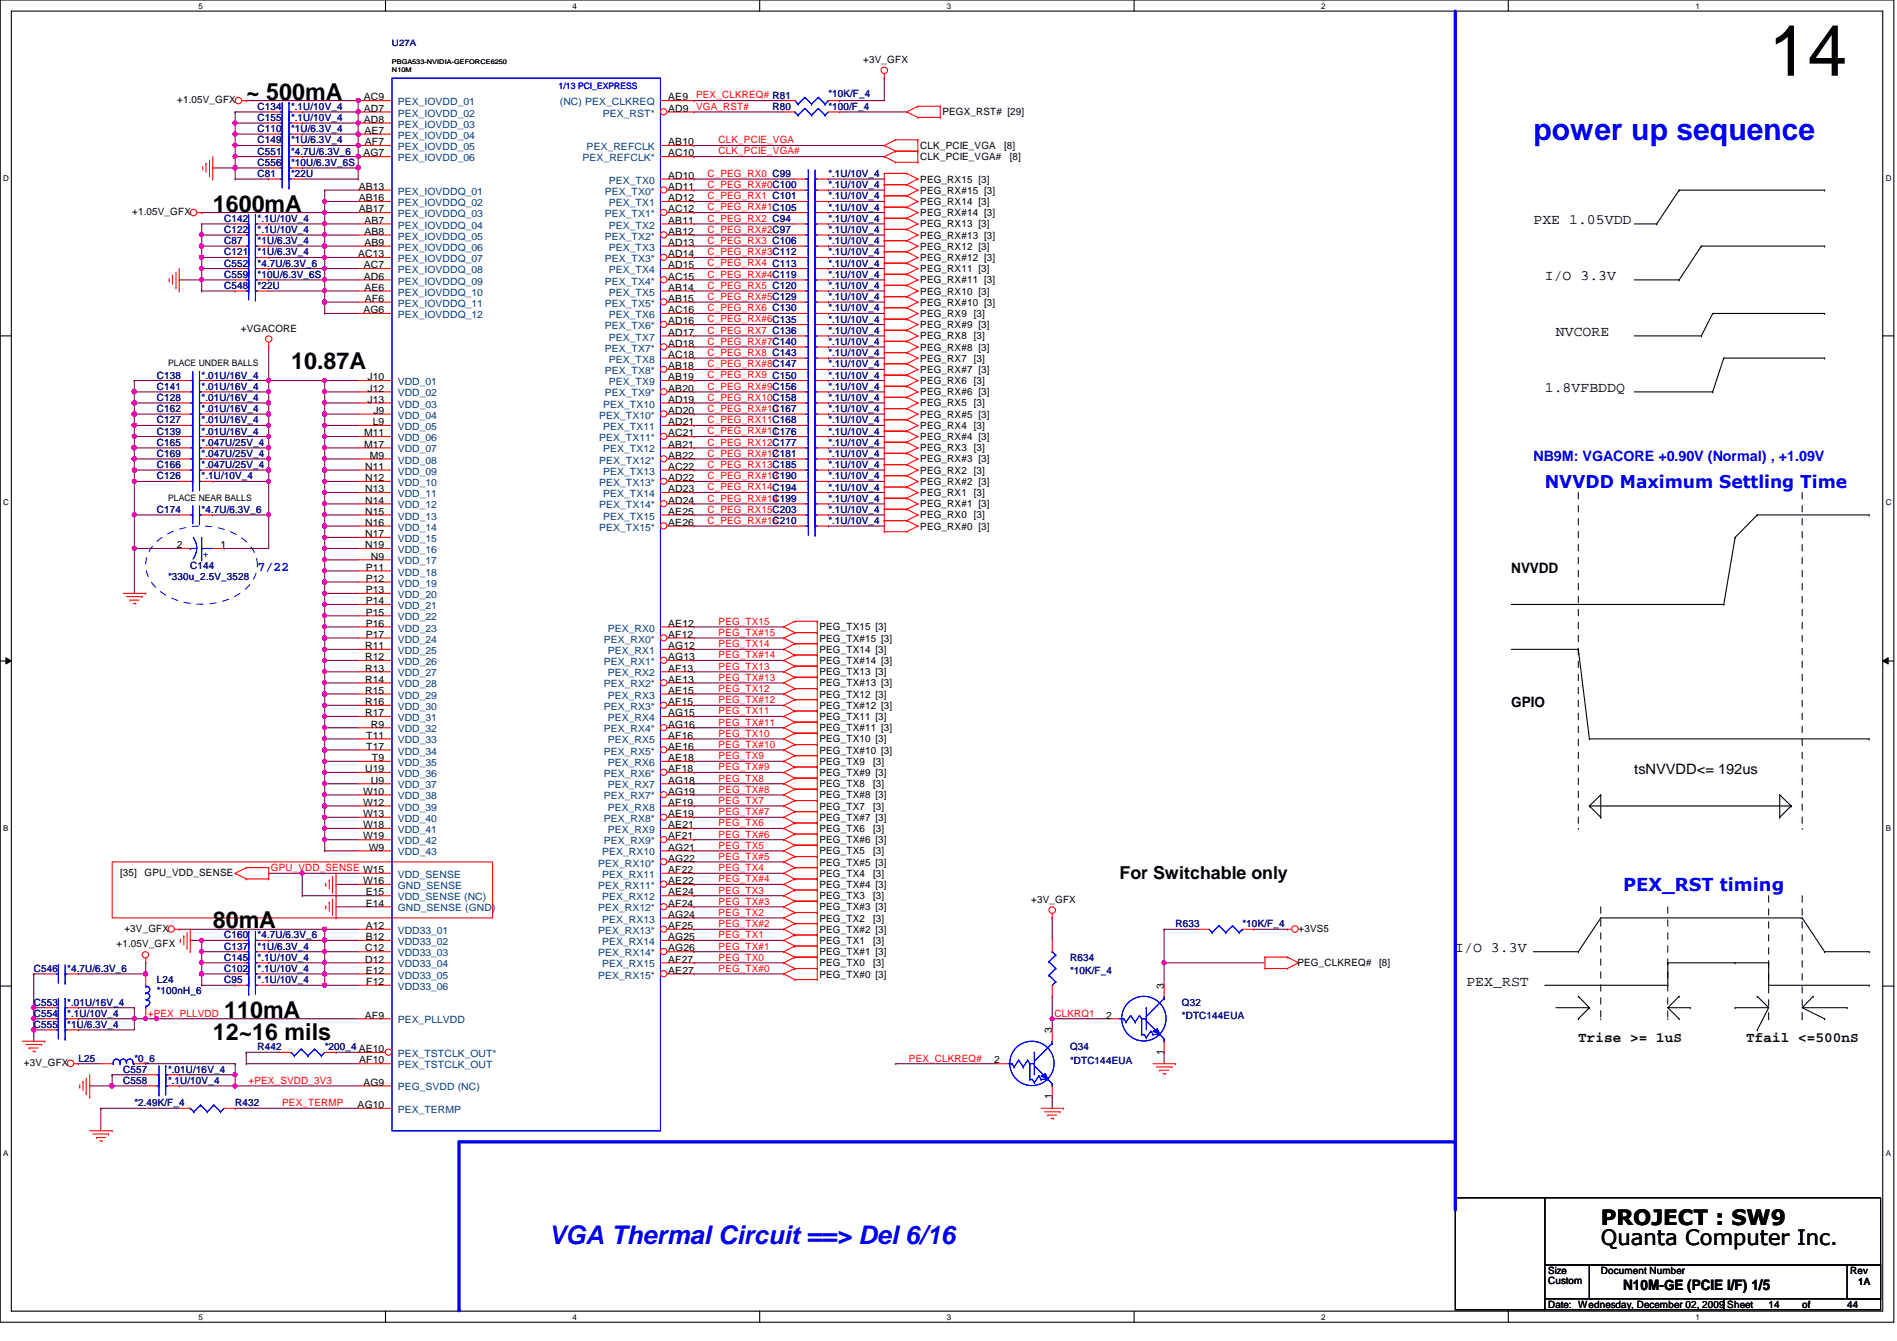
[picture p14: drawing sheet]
<svg xmlns="http://www.w3.org/2000/svg" width="297mm" height="210mm" viewBox="0 0 297 210" stroke-linecap="round" stroke-linejoin="round" font-family="sans-serif">
<defs><g id="words">
<text font-size="11.2" x="276.9" y="11.9">14</text>
<text font-size="4.7" fill="#00f" x="240.1" y="21.9">power up sequence</text>
<text font-size="4" fill="#00f" x="85.9" y="194.7">VGA Thermal Circuit ==&gt; Del 6/16</text>
<g font-size="3.6">
<text x="38.6" y="15.6">~ 500mA</text>
<text x="33.3" y="33.1">1600mA</text>
<text x="45.6" y="57.7">10.87A</text>
<text x="33.3" y="145.3">80mA</text>
<text x="35.1" y="159.3">110mA</text>
<text x="33.3" y="162.9">12~16 mils</text>
</g>
<g font-size="3.3">
<text x="250.7" y="191.7">PROJECT : SW9</text>
<text x="250.7" y="194.9">Quanta Computer Inc.</text>
</g>
<g font-size="2.8" fill="#00f">
<text x="241.9" y="76.3">NVVDD Maximum Settling Time</text>
<text x="254.2" y="139.5">PEX_RST timing</text>
</g>
<text font-size="2.8" x="175.3" y="137.5">For Switchable only</text>
<g font-size="2.2">
<text x="240.1" y="35.1">PXE 1.05VDD</text>
<text x="241.9" y="43.9">I/O 3.3V</text>
<text x="243.6" y="52.6">NVCORE</text>
<text x="241.9" y="61.4">1.8VFBDDQ</text>
<text x="236.6" y="89.7">NVVDD</text>
<text x="236.6" y="110.7">GPIO</text>
<text x="255.9" y="121.2">tsNVVDD&lt;= 192us</text>
<text x="227.9" y="149">I/O 3.3V</text>
<text x="229.6" y="154.3">PEX_RST</text>
<text x="247.1" y="163.1">Trise &gt;= 1uS</text>
<text x="273.4" y="163.1">Tfail &lt;=500nS</text>
<text x="254.2" y="201.8">N10M-GE (PCIE I/F) 1/5</text>
</g>
<text font-size="2.2" fill="#00f" x="240.1" y="72.2">NB9M: VGACORE +0.90V (Normal) , +1.09V</text>
<text font-size="2.1" fill="#00f" x="40.3" y="89.3">7/22</text>
<g font-size="1.6">
<text x="135.2" y="9.8">+3V_GFX</text>
<text x="27.7" y="16.1">+1.05V_GFX</text>
<text x="57" y="17.5">AD7</text>
<text x="57" y="15.7">AC9</text>
<text x="104.6" y="17.5">AD9</text>
<text x="104.6" y="15.7">AE9</text>
<text x="57" y="19.2">AD8</text>
<text x="57.1" y="21">AE7</text>
<text x="57.1" y="22.7">AF7</text>
<text x="104.6" y="22.7">AB10</text>
<text x="144.1" y="23.3">CLK_PCIE_VGA</text>
<text x="147.6" y="18.1">PEGX_RST# [29]</text>
<text x="157.2" y="23.3">[8]</text>
<text x="56.2" y="29.7">AB13</text>
<text x="56.9" y="24.5">AG7</text>
<text x="104.6" y="29.7">AD11</text>
<text x="104.6" y="28">AD10</text>
<text x="104.6" y="24.5">AC10</text>
<text x="144.1" y="25.1">CLK_PCIE_VGA#</text>
<text x="144.1" y="28.6">PEG_RX15 [3]</text>
<text x="158.1" y="25.1">[8]</text>
<text x="20.7" y="33.7">+1.05V_GFX</text>
<text x="56.2" y="33.2">AB17</text>
<text x="56.2" y="31.5">AB16</text>
<text x="57.1" y="35">AB7</text>
<text x="104.6" y="35">AB11</text>
<text x="104.6" y="33.2">AC12</text>
<text x="104.6" y="31.5">AD12</text>
<text x="144.1" y="35.6">PEG_RX13 [3]</text>
<text x="144.1" y="32.1">PEG_RX14 [3]</text>
<text x="144.1" y="33.9">PEG_RX#14 [3]</text>
<text x="144.1" y="30.4">PEG_RX#15 [3]</text>
<text x="56.1" y="40.3">AC13</text>
<text x="57" y="42">AC7</text>
<text x="57.1" y="38.5">AB9</text>
<text x="57.1" y="36.7">AB8</text>
<text x="104.6" y="42">AD15</text>
<text x="104.6" y="40.3">AD14</text>
<text x="104.6" y="38.5">AD13</text>
<text x="104.6" y="36.7">AB12</text>
<text x="144.1" y="39.1">PEG_RX12 [3]</text>
<text x="144.1" y="40.9">PEG_RX#12 [3]</text>
<text x="144.1" y="37.3">PEG_RX#13 [3]</text>
<text x="57" y="43.8">AD6</text>
<text x="57.1" y="45.5">AE6</text>
<text x="57.1" y="47.2">AF6</text>
<text x="104.6" y="47.2">AB15</text>
<text x="104.6" y="45.5">AB14</text>
<text x="104.6" y="43.8">AC15</text>
<text x="144.1" y="46.1">PEG_RX10 [3]</text>
<text x="144.1" y="42.6">PEG_RX11 [3]</text>
<text x="144.1" y="47.9">PEG_RX#10 [3]</text>
<text x="144.1" y="44.4">PEG_RX#11 [3]</text>
<text x="37.7" y="51.9">+VGACORE</text>
<text x="56.9" y="49">AG6</text>
<text x="104.6" y="52.5">AD17</text>
<text x="104.6" y="50.8">AD16</text>
<text x="104.6" y="49">AC16</text>
<text x="144.1" y="53.1">PEG_RX8 [3]</text>
<text x="144.1" y="49.6">PEG_RX9 [3]</text>
<text x="144.1" y="51.4">PEG_RX#9 [3]</text>
<text x="57.6" y="59.5">J10</text>
<text x="104.6" y="59.5">AB19</text>
<text x="104.6" y="57.8">AB18</text>
<text x="104.6" y="56">AC18</text>
<text x="104.6" y="54.3">AD18</text>
<text x="144.1" y="56.6">PEG_RX7 [3]</text>
<text x="144.1" y="58.4">PEG_RX#7 [3]</text>
<text x="144.1" y="54.9">PEG_RX#8 [3]</text>
<text x="57.6" y="63">J13</text>
<text x="57.6" y="61.3">J12</text>
<text x="58.5" y="64.8">J9</text>
<text x="104.6" y="64.8">AD20</text>
<text x="104.6" y="63">AD19</text>
<text x="104.6" y="61.3">AB20</text>
<text x="144.1" y="63.6">PEG_RX5 [3]</text>
<text x="144.1" y="60.2">PEG_RX6 [3]</text>
<text x="144.1" y="65.4">PEG_RX#5 [3]</text>
<text x="144.1" y="61.9">PEG_RX#6 [3]</text>
<text x="57" y="70.1">M17</text>
<text x="57" y="68.3">M11</text>
<text x="57.9" y="71.8">M9</text>
<text x="58.4" y="66.5">L9</text>
<text x="104.6" y="71.8">AB22</text>
<text x="104.6" y="70.1">AB21</text>
<text x="104.6" y="68.3">AC21</text>
<text x="104.6" y="66.5">AD21</text>
<text x="144.1" y="70.7">PEG_RX3 [3]</text>
<text x="144.1" y="67.1">PEG_RX4 [3]</text>
<text x="144.1" y="68.9">PEG_RX#4 [3]</text>
<text x="57.2" y="77">N13</text>
<text x="57.2" y="75.3">N12</text>
<text x="57.2" y="73.5">N11</text>
<text x="104.6" y="77">AD23</text>
<text x="104.6" y="75.3">AD22</text>
<text x="104.6" y="73.5">AC22</text>
<text x="144.1" y="77.7">PEG_RX1 [3]</text>
<text x="144.1" y="74.2">PEG_RX2 [3]</text>
<text x="144.1" y="75.9">PEG_RX#2 [3]</text>
<text x="144.1" y="72.4">PEG_RX#3 [3]</text>
<text x="57.2" y="82.3">N16</text>
<text x="57.2" y="80.6">N15</text>
<text x="57.2" y="78.8">N14</text>
<text x="104.6" y="82.3">AE26</text>
<text x="104.6" y="80.6">AE25</text>
<text x="104.6" y="78.8">AD24</text>
<text x="144.1" y="81.2">PEG_RX0 [3]</text>
<text x="144.1" y="82.9">PEG_RX#0 [3]</text>
<text x="144.1" y="79.4">PEG_RX#1 [3]</text>
<text x="27.7" y="85.8">2</text>
<text x="34.5" y="85.8">1</text>
<text x="57.2" y="85.8">N19</text>
<text x="57.2" y="84.1">N17</text>
<text x="57.3" y="89.3">P11</text>
<text x="58.1" y="87.6">N9</text>
<text x="57.3" y="94.6">P14</text>
<text x="57.3" y="92.8">P13</text>
<text x="57.3" y="91.1">P12</text>
<text x="57.2" y="101.6">R11</text>
<text x="57.3" y="99.8">P17</text>
<text x="57.3" y="98.1">P16</text>
<text x="57.3" y="96.4">P15</text>
<text x="104.6" y="101.6">AG12</text>
<text x="104.6" y="99.8">AF12</text>
<text x="104.6" y="98.1">AE12</text>
<text x="128.3" y="98.7">PEG_TX15 [3]</text>
<text x="128.3" y="100.5">PEG_TX#15 [3]</text>
<text x="57.2" y="106.8">R14</text>
<text x="57.2" y="105.1">R13</text>
<text x="57.2" y="103.3">R12</text>
<text x="104.6" y="106.8">AE13</text>
<text x="104.6" y="105.1">AF13</text>
<text x="104.6" y="103.3">AG13</text>
<text x="128.3" y="105.7">PEG_TX13 [3]</text>
<text x="128.3" y="102.2">PEG_TX14 [3]</text>
<text x="128.3" y="107.4">PEG_TX#13 [3]</text>
<text x="128.3" y="104">PEG_TX#14 [3]</text>
<text x="57.2" y="112.1">R17</text>
<text x="57.2" y="110.4">R16</text>
<text x="57.2" y="108.6">R15</text>
<text x="58.1" y="113.9">R9</text>
<text x="104.6" y="113.9">AG16</text>
<text x="104.6" y="112.1">AG15</text>
<text x="104.6" y="110.4">AF15</text>
<text x="104.6" y="108.6">AE15</text>
<text x="128.3" y="112.7">PEG_TX11 [3]</text>
<text x="128.3" y="109.2">PEG_TX12 [3]</text>
<text x="128.3" y="111">PEG_TX#12 [3]</text>
<text x="57.4" y="117.3">T17</text>
<text x="57.4" y="115.6">T11</text>
<text x="58.2" y="119.1">T9</text>
<text x="104.6" y="119.1">AE18</text>
<text x="104.6" y="117.3">AE16</text>
<text x="104.6" y="115.6">AF16</text>
<text x="128.3" y="119.7">PEG_TX9</text>
<text x="128.3" y="116.2">PEG_TX10 [3]</text>
<text x="128.3" y="118">PEG_TX#10 [3]</text>
<text x="128.3" y="114.5">PEG_TX#11 [3]</text>
<text x="136.7" y="119.7">[3]</text>
<text x="56.9" y="124.4">W10</text>
<text x="57.2" y="120.9">U19</text>
<text x="58.1" y="122.6">U9</text>
<text x="104.6" y="124.4">AG19</text>
<text x="104.6" y="122.6">AG18</text>
<text x="104.6" y="120.9">AF18</text>
<text x="128.3" y="123.2">PEG_TX8</text>
<text x="128.3" y="125">PEG_TX#8 [3]</text>
<text x="128.3" y="121.5">PEG_TX#9 [3]</text>
<text x="136.7" y="123.2">[3]</text>
<text x="56.9" y="131.4">W19</text>
<text x="56.9" y="129.6">W18</text>
<text x="56.9" y="127.9">W13</text>
<text x="56.9" y="126.1">W12</text>
<text x="104.6" y="131.4">AF21</text>
<text x="104.6" y="129.6">AE21</text>
<text x="104.6" y="127.9">AE19</text>
<text x="104.6" y="126.1">AF19</text>
<text x="128.3" y="130.3">PEG_TX6</text>
<text x="128.3" y="126.7">PEG_TX7</text>
<text x="128.3" y="132">PEG_TX#6 [3]</text>
<text x="128.3" y="128.5">PEG_TX#7 [3]</text>
<text x="136.7" y="130.3">[3]</text>
<text x="136.7" y="126.7">[3]</text>
<text x="18.8" y="137.1">[35]</text>
<text x="22.6" y="137.1">GPU_VDD_SENSE</text>
<text x="57.7" y="133.1">W9</text>
<text x="104.6" y="136.7">AF22</text>
<text x="104.6" y="134.9">AG22</text>
<text x="104.6" y="133.1">AG21</text>
<text x="128.3" y="137.2">PEG_TX4</text>
<text x="128.3" y="133.7">PEG_TX5</text>
<text x="128.3" y="135.5">PEG_TX#5 [3]</text>
<text x="136.7" y="137.2">[3]</text>
<text x="136.7" y="133.7">[3]</text>
<text x="56.9" y="138.4">W16</text>
<text x="57.3" y="141.9">E14</text>
<text x="57.3" y="140.2">E15</text>
<text x="104.6" y="143.6">AG24</text>
<text x="104.6" y="141.9">AF24</text>
<text x="104.6" y="140.2">AE24</text>
<text x="104.6" y="138.4">AE22</text>
<text x="128.3" y="140.8">PEG_TX3</text>
<text x="128.3" y="142.5">PEG_TX#3 [3]</text>
<text x="128.3" y="139">PEG_TX#4 [3]</text>
<text x="136.7" y="140.8">[3]</text>
<text x="161.5" y="141.3">+3V_GFX</text>
<text x="18.2" y="148.3">+1.05V_GFX</text>
<text x="19.5" y="145.8">+3V_GFX</text>
<text x="57.2" y="148.9">C12</text>
<text x="57.3" y="147.2">B12</text>
<text x="57.3" y="145.4">A12</text>
<text x="104.6" y="148.9">AG26</text>
<text x="104.6" y="147.2">AG25</text>
<text x="104.6" y="145.4">AF25</text>
<text x="128.3" y="147.8">PEG_TX1</text>
<text x="128.3" y="149.5">PEG_TX#1 [3]</text>
<text x="128.3" y="146">PEG_TX#2 [3]</text>
<text x="128.3" y="144.3">PEG_TX2</text>
<text x="136.7" y="147.8">[3]</text>
<text x="136.7" y="144.3">[3]</text>
<text x="203.3" y="145.8">+3VS5</text>
<text x="57.2" y="150.7">D12</text>
<text x="57.3" y="152.4">E12</text>
<text x="57.4" y="154.2">F12</text>
<text x="104.6" y="152.4">AE27</text>
<text x="104.6" y="150.7">AF27</text>
<text x="128.3" y="151.3">PEG_TX0</text>
<text x="128.3" y="153">PEG_TX#0 [3]</text>
<text x="136.7" y="151.3">[3]</text>
<text x="182.2" y="154.7" transform="rotate(-90 182.2 154.7)">3</text>
<text x="203.2" y="151.3">PEG_CLKREQ#</text>
<text x="215.9" y="151.3">[8]</text>
<text x="57.1" y="159.4">AF9</text>
<text x="164.7" y="161.8" transform="rotate(-90 164.7 161.8)">3</text>
<text x="173.2" y="159.4">2</text>
<text x="3.7" y="166.9">+3V_GFX</text>
<text x="56.3" y="166.5">AF10</text>
<text x="155.7" y="166.5">2</text>
<text x="182.2" y="165.1" transform="rotate(-90 182.2 165.1)">1</text>
<text x="56" y="173.4">AG10</text>
<text x="56.9" y="169.9">AG9</text>
<text x="164.7" y="172.1" transform="rotate(-90 164.7 172.1)">1</text>
<text x="242.4" y="199.5">Size</text>
<text x="242.4" y="201">Custom</text>
<text x="250.7" y="199.5">Document Number</text>
<text x="289.7" y="199.5">Rev</text>
<text x="291" y="201.2">1A</text>
<text x="242.4" y="204.7">Date: Wednesday, December 02, 2009 Sheet</text>
<text x="276.9" y="204.7">14</text>
<text x="282.2" y="204.7">of</text>
<text x="289.2" y="204.7">44</text>
</g>
<g font-size="1.6" fill="#000080">
<text x="40.3" y="17.2">C134</text>
<text x="45.6" y="17.2">*.1U/10V_4</text>
<text x="120.9" y="17.2">R80</text>
<text x="129.7" y="17.2">*100/F_4</text>
<text x="129.7" y="15.1">*10K/F_4</text>
<text x="40.3" y="22.4">C149</text>
<text x="40.3" y="19">C155</text>
<text x="40.3" y="20.7">C110</text>
<text x="45.6" y="22.4">*1U/6.3V_4</text>
<text x="45.6" y="19">*.1U/10V_4</text>
<text x="45.6" y="20.7">*1U/6.3V_4</text>
<text x="40.3" y="24.2">C551</text>
<text x="40.3" y="26">C556</text>
<text x="40.3" y="27.7">C81</text>
<text x="45.6" y="24.2">*4.7U/6.3V_6</text>
<text x="45.6" y="26">*10U/6.3V_6S</text>
<text x="45.6" y="27.7">*22U</text>
<text x="129.7" y="29.5">*.1U/10V_4</text>
<text x="129.7" y="27.7">*.1U/10V_4</text>
<text x="35.1" y="34.7">C142</text>
<text x="40.3" y="34.7">*.1U/10V_4</text>
<text x="129.7" y="31.2">*.1U/10V_4</text>
<text x="129.7" y="34.7">*.1U/10V_4</text>
<text x="129.7" y="33">*.1U/10V_4</text>
<text x="35.1" y="40">C121</text>
<text x="35.1" y="41.7">C552</text>
<text x="35.1" y="36.5">C122</text>
<text x="35.1" y="38.2">C87</text>
<text x="40.3" y="38.2">*1U/6.3V_4</text>
<text x="40.3" y="40">*1U/6.3V_4</text>
<text x="40.3" y="41.7">*4.7U/6.3V_6</text>
<text x="40.3" y="36.5">*.1U/10V_4</text>
<text x="129.7" y="36.5">*.1U/10V_4</text>
<text x="129.7" y="38.2">*.1U/10V_4</text>
<text x="129.7" y="41.7">*.1U/10V_4</text>
<text x="129.7" y="40">*.1U/10V_4</text>
<text x="35.1" y="43.5">C559</text>
<text x="35.1" y="45.3">C548</text>
<text x="40.3" y="43.5">*10U/6.3V_6S</text>
<text x="40.3" y="45.3">*22U</text>
<text x="129.7" y="47">*.1U/10V_4</text>
<text x="129.7" y="45.3">*.1U/10V_4</text>
<text x="129.7" y="43.5">*.1U/10V_4</text>
<text x="129.7" y="48.7">*.1U/10V_4</text>
<text x="129.7" y="50.5">*.1U/10V_4</text>
<text x="129.7" y="52.2">*.1U/10V_4</text>
<text x="24.6" y="59.3">C138</text>
<text x="31.6" y="59.3">*.01U/16V_4</text>
<text x="129.7" y="54">*.1U/10V_4</text>
<text x="129.7" y="59.3">*.1U/10V_4</text>
<text x="129.7" y="55.8">*.1U/10V_4</text>
<text x="129.7" y="57.5">*.1U/10V_4</text>
<text x="24.6" y="61">C141</text>
<text x="24.6" y="62.8">C128</text>
<text x="24.6" y="64.5">C162</text>
<text x="31.6" y="61">*.01U/16V_4</text>
<text x="31.6" y="62.8">*.01U/16V_4</text>
<text x="31.6" y="64.5">*.01U/16V_4</text>
<text x="120.9" y="64.5">C167</text>
<text x="129.7" y="61">*.1U/10V_4</text>
<text x="129.7" y="64.5">*.1U/10V_4</text>
<text x="129.7" y="62.8">*.1U/10V_4</text>
<text x="24.6" y="68">C139</text>
<text x="24.6" y="66.3">C127</text>
<text x="24.6" y="69.8">C165</text>
<text x="24.6" y="71.5">C169</text>
<text x="31.6" y="68">*.01U/16V_4</text>
<text x="31.6" y="66.3">*.01U/16V_4</text>
<text x="31.6" y="69.8">*.047U/25V_4</text>
<text x="31.6" y="71.5">*.047U/25V_4</text>
<text x="120.9" y="68">C176</text>
<text x="120.9" y="71.5">C181</text>
<text x="129.7" y="66.3">*.1U/10V_4</text>
<text x="129.7" y="69.8">*.1U/10V_4</text>
<text x="129.7" y="68">*.1U/10V_4</text>
<text x="129.7" y="71.5">*.1U/10V_4</text>
<text x="24.6" y="73.3">C166</text>
<text x="24.6" y="75">C126</text>
<text x="31.6" y="73.3">*.047U/25V_4</text>
<text x="31.6" y="75">*.1U/10V_4</text>
<text x="120.9" y="75">C190</text>
<text x="129.7" y="73.3">*.1U/10V_4</text>
<text x="129.7" y="76.8">*.1U/10V_4</text>
<text x="129.7" y="75">*.1U/10V_4</text>
<text x="24.6" y="80.3">C174</text>
<text x="31.6" y="80.3">*4.7U/6.3V_6</text>
<text x="120.9" y="78.5">C199</text>
<text x="120.9" y="82">C210</text>
<text x="129.7" y="78.5">*.1U/10V_4</text>
<text x="129.7" y="82">*.1U/10V_4</text>
<text x="129.7" y="80.3">*.1U/10V_4</text>
<text x="29.8" y="89.1">C144</text>
<text x="26.3" y="90.8">*330u_2.5V_3528</text>
<text x="35.1" y="148.6">C137</text>
<text x="35.1" y="146.9">C160</text>
<text x="40.3" y="148.6">*1U/6.3V_4</text>
<text x="40.3" y="146.9">*4.7U/6.3V_6</text>
<text x="184.1" y="145.1">R633</text>
<text x="194.6" y="145.1">*10K/F_4</text>
<text x="5.3" y="152.1">C546</text>
<text x="10.5" y="152.1">*4.7U/6.3V_6</text>
<text x="24.6" y="153.9">L24</text>
<text x="24.6" y="155.7">*100nH_6</text>
<text x="35.1" y="150.4">C145</text>
<text x="35.1" y="153.9">C95</text>
<text x="35.1" y="152.1">C102</text>
<text x="40.3" y="153.9">*.1U/10V_4</text>
<text x="40.3" y="150.4">*.1U/10V_4</text>
<text x="40.3" y="152.1">*.1U/10V_4</text>
<text x="167.6" y="150.4">R634</text>
<text x="167.6" y="152.5">*10K/F_4</text>
<text x="5.3" y="160.9">C555</text>
<text x="5.3" y="159.2">C554</text>
<text x="5.3" y="157.4">C553</text>
<text x="10.5" y="160.9">*1U/6.3V_4</text>
<text x="10.5" y="159.2">*.1U/10V_4</text>
<text x="10.5" y="157.4">*.01U/16V_4</text>
<text x="185.1" y="157.4">Q32</text>
<text x="185.1" y="159.5">*DTC144EUA</text>
<text x="12.3" y="166.2">L25</text>
<text x="19.3" y="167.9">C557</text>
<text x="21" y="166.2">*0_6</text>
<text x="26.3" y="167.9">*.01U/16V_4</text>
<text x="40.3" y="164.4">R442</text>
<text x="50.8" y="164.4">*200_4 AE10</text>
<text x="167.6" y="164.4">Q34</text>
<text x="167.6" y="166.5">*DTC144EUA</text>
<text x="19.3" y="169.7">C558</text>
<text x="21" y="173.2">*2.49K/F_4</text>
<text x="26.3" y="169.7">*.1U/10V_4</text>
<text x="36.8" y="173.2">R432</text>
</g>
<g font-size="1.6" fill="#004080">
<text x="62.3" y="16.5">PEX_IOVDD_01</text>
<text x="87.7" y="16.5">(NC) PEX_CLKREQ</text>
<text x="62.3" y="23.5">PEX_IOVDD_05</text>
<text x="62.3" y="21.7">PEX_IOVDD_04</text>
<text x="62.3" y="20">PEX_IOVDD_03</text>
<text x="62.3" y="18.2">PEX_IOVDD_02</text>
<text x="91.9" y="23.5">PEX_REFCLK</text>
<text x="94.4" y="18.2">PEX_RST*</text>
<text x="62.3" y="25.2">PEX_IOVDD_06</text>
<text x="91.2" y="25.2">PEX_REFCLK*</text>
<text x="95.3" y="28.7">PEX_TX0</text>
<text x="62.3" y="35.8">PEX_IOVDDQ_04</text>
<text x="62.3" y="34">PEX_IOVDDQ_03</text>
<text x="62.3" y="32.3">PEX_IOVDDQ_02</text>
<text x="62.3" y="30.5">PEX_IOVDDQ_01</text>
<text x="94.7" y="34">PEX_TX1*</text>
<text x="94.7" y="30.5">PEX_TX0*</text>
<text x="95.3" y="35.8">PEX_TX2</text>
<text x="95.3" y="32.3">PEX_TX1</text>
<text x="62.3" y="41">PEX_IOVDDQ_07</text>
<text x="62.3" y="39.2">PEX_IOVDDQ_06</text>
<text x="62.3" y="37.5">PEX_IOVDDQ_05</text>
<text x="94.7" y="41">PEX_TX3*</text>
<text x="94.7" y="37.5">PEX_TX2*</text>
<text x="95.3" y="39.2">PEX_TX3</text>
<text x="62.3" y="46.3">PEX_IOVDDQ_10</text>
<text x="62.3" y="44.5">PEX_IOVDDQ_09</text>
<text x="62.3" y="42.8">PEX_IOVDDQ_08</text>
<text x="94.7" y="44.5">PEX_TX4*</text>
<text x="95.3" y="46.3">PEX_TX5</text>
<text x="95.3" y="42.8">PEX_TX4</text>
<text x="62.3" y="49.8">PEX_IOVDDQ_12</text>
<text x="62.3" y="48">PEX_IOVDDQ_11</text>
<text x="94.7" y="51.5">PEX_TX6*</text>
<text x="94.7" y="48">PEX_TX5*</text>
<text x="95.3" y="53.3">PEX_TX7</text>
<text x="95.3" y="49.8">PEX_TX6</text>
<text x="94.7" y="58.5">PEX_TX8*</text>
<text x="94.7" y="55">PEX_TX7*</text>
<text x="95.3" y="56.8">PEX_TX8</text>
<text x="62.3" y="65.5">VDD_04</text>
<text x="62.3" y="63.8">VDD_03</text>
<text x="62.3" y="62.1">VDD_02</text>
<text x="62.3" y="60.3">VDD_01</text>
<text x="93.8" y="65.5">PEX_TX10*</text>
<text x="94.4" y="63.8">PEX_TX10</text>
<text x="94.7" y="62.1">PEX_TX9*</text>
<text x="95.3" y="60.3">PEX_TX9</text>
<text x="62.3" y="70.8">VDD_07</text>
<text x="62.3" y="69">VDD_06</text>
<text x="62.3" y="67.3">VDD_05</text>
<text x="93.8" y="69">PEX_TX11*</text>
<text x="94.4" y="70.8">PEX_TX12</text>
<text x="94.4" y="67.3">PEX_TX11</text>
<text x="62.3" y="77.8">VDD_11</text>
<text x="62.3" y="76.1">VDD_10</text>
<text x="62.3" y="74.3">VDD_09</text>
<text x="62.3" y="72.6">VDD_08</text>
<text x="93.8" y="76.1">PEX_TX13*</text>
<text x="93.8" y="72.6">PEX_TX12*</text>
<text x="94.4" y="77.8">PEX_TX14</text>
<text x="94.4" y="74.3">PEX_TX13</text>
<text x="62.3" y="83.1">VDD_14</text>
<text x="62.3" y="81.3">VDD_13</text>
<text x="62.3" y="79.6">VDD_12</text>
<text x="93.8" y="83.1">PEX_TX15*</text>
<text x="93.8" y="79.6">PEX_TX14*</text>
<text x="94.4" y="81.3">PEX_TX15</text>
<text x="62.3" y="88.3">VDD_17</text>
<text x="62.3" y="86.6">VDD_16</text>
<text x="62.3" y="84.8">VDD_15</text>
<text x="62.3" y="95.3">VDD_21</text>
<text x="62.3" y="93.6">VDD_20</text>
<text x="62.3" y="91.8">VDD_19</text>
<text x="62.3" y="90.1">VDD_18</text>
<text x="62.3" y="100.6">VDD_24</text>
<text x="62.3" y="98.8">VDD_23</text>
<text x="62.3" y="97.1">VDD_22</text>
<text x="94.5" y="100.6">PEX_RX0*</text>
<text x="95.2" y="98.8">PEX_RX0</text>
<text x="62.3" y="107.6">VDD_28</text>
<text x="62.3" y="105.9">VDD_27</text>
<text x="62.3" y="104.1">VDD_26</text>
<text x="62.3" y="102.4">VDD_25</text>
<text x="94.5" y="107.6">PEX_RX2*</text>
<text x="94.5" y="104.1">PEX_RX1*</text>
<text x="95.2" y="105.9">PEX_RX2</text>
<text x="95.2" y="102.4">PEX_RX1</text>
<text x="62.3" y="112.9">VDD_31</text>
<text x="62.3" y="111.1">VDD_30</text>
<text x="62.3" y="109.3">VDD_29</text>
<text x="94.5" y="111.1">PEX_RX3*</text>
<text x="95.2" y="112.9">PEX_RX4</text>
<text x="95.2" y="109.3">PEX_RX3</text>
<text x="62.3" y="119.9">VDD_35</text>
<text x="62.3" y="118.1">VDD_34</text>
<text x="62.3" y="116.4">VDD_33</text>
<text x="62.3" y="114.6">VDD_32</text>
<text x="94.5" y="118.1">PEX_RX5*</text>
<text x="94.5" y="114.6">PEX_RX4*</text>
<text x="95.2" y="119.9">PEX_RX6</text>
<text x="95.2" y="116.4">PEX_RX5</text>
<text x="62.3" y="125.1">VDD_38</text>
<text x="62.3" y="123.4">VDD_37</text>
<text x="62.3" y="121.6">VDD_36</text>
<text x="94.5" y="125.1">PEX_RX7*</text>
<text x="94.5" y="121.6">PEX_RX6*</text>
<text x="95.2" y="123.4">PEX_RX7</text>
<text x="62.3" y="130.4">VDD_41</text>
<text x="62.3" y="128.7">VDD_40</text>
<text x="62.3" y="126.9">VDD_39</text>
<text x="94.5" y="128.7">PEX_RX8*</text>
<text x="95.2" y="130.4">PEX_RX9</text>
<text x="95.2" y="126.9">PEX_RX8</text>
<text x="62.3" y="137.4">VDD_SENSE</text>
<text x="62.3" y="133.9">VDD_43</text>
<text x="62.3" y="132.2">VDD_42</text>
<text x="93.6" y="135.6">PEX_RX10*</text>
<text x="94.3" y="137.4">PEX_RX11</text>
<text x="94.3" y="133.9">PEX_RX10</text>
<text x="94.5" y="132.2">PEX_RX9*</text>
<text x="62.3" y="139.1">GND_SENSE</text>
<text x="62.3" y="142.7">GND_SENSE (GND)</text>
<text x="62.3" y="140.9">VDD_SENSE (NC)</text>
<text x="93.6" y="142.7">PEX_RX12*</text>
<text x="93.6" y="139.1">PEX_RX11*</text>
<text x="94.3" y="140.9">PEX_RX12</text>
<text x="62.3" y="149.7">VDD33_03</text>
<text x="62.3" y="147.9">VDD33_02</text>
<text x="62.3" y="146.2">VDD33_01</text>
<text x="93.6" y="149.7">PEX_RX14*</text>
<text x="93.6" y="146.2">PEX_RX13*</text>
<text x="94.3" y="147.9">PEX_RX14</text>
<text x="94.3" y="144.4">PEX_RX13</text>
<text x="62.3" y="154.9">VDD33_06</text>
<text x="62.3" y="153.2">VDD33_05</text>
<text x="62.3" y="151.4">VDD33_04</text>
<text x="93.6" y="153.2">PEX_RX15*</text>
<text x="94.3" y="151.4">PEX_RX15</text>
<text x="62.3" y="160.2">PEX_PLLVDD</text>
<text x="62.3" y="165.4">PEX_TSTCLK_OUT*</text>
<text x="62.3" y="167.2">PEX_TSTCLK_OUT</text>
<text x="62.3" y="170.7">PEG_SVDD (NC)</text>
<text x="62.3" y="174.2">PEX_TERMP</text>
</g>
<g font-size="1.6" fill="#f00">
<text x="109" y="17.2">VGA_RST#</text>
<text x="109" y="15.4">PEX_CLKREQ# R81</text>
<text x="112.5" y="22.4">CLK_PCIE_VGA</text>
<text x="110.8" y="27.7">C_PEG_RX0 C99</text>
<text x="110.8" y="29.4">C_PEG_RX#0C100</text>
<text x="112.5" y="24.2">CLK_PCIE_VGA#</text>
<text x="110.8" y="31.2">C_PEG_RX1 C101</text>
<text x="110.8" y="32.9">C_PEG_RX#1C105</text>
<text x="110.8" y="34.7">C_PEG_RX2 C94</text>
<text x="110.8" y="36.4">C_PEG_RX#2C97</text>
<text x="110.8" y="38.2">C_PEG_RX3 C106</text>
<text x="110.8" y="40">C_PEG_RX#3C112</text>
<text x="110.8" y="41.7">C_PEG_RX4 C113</text>
<text x="110.8" y="43.5">C_PEG_RX#4C119</text>
<text x="110.8" y="45.2">C_PEG_RX5 C120</text>
<text x="110.8" y="46.9">C_PEG_RX#5C129</text>
<text x="110.8" y="48.7">C_PEG_RX6 C130</text>
<text x="110.8" y="50.5">C_PEG_RX#6C135</text>
<text x="110.8" y="52.2">C_PEG_RX7 C136</text>
<text x="110.8" y="54">C_PEG_RX#7C140</text>
<text x="110.8" y="55.7">C_PEG_RX8 C143</text>
<text x="110.8" y="57.5">C_PEG_RX#8C147</text>
<text x="110.8" y="59.2">C_PEG_RX9 C150</text>
<text x="110.8" y="61">C_PEG_RX#9C156</text>
<text x="110.8" y="62.7">C_PEG_RX10C158</text>
<text x="110.8" y="64.5">C_PEG_RX#10</text>
<text x="110.8" y="66.3">C_PEG_RX11C168</text>
<text x="110.8" y="68">C_PEG_RX#11</text>
<text x="110.8" y="69.8">C_PEG_RX12C177</text>
<text x="110.8" y="71.5">C_PEG_RX#12</text>
<text x="110.8" y="73.2">C_PEG_RX13C185</text>
<text x="110.8" y="75">C_PEG_RX#13</text>
<text x="110.8" y="76.8">C_PEG_RX14C194</text>
<text x="110.8" y="78.5">C_PEG_RX#14</text>
<text x="110.8" y="80.3">C_PEG_RX15C203</text>
<text x="110.8" y="82">C_PEG_RX#15</text>
<text x="112.5" y="101.3">PEG_TX14</text>
<text x="112.5" y="97.8">PEG_TX15</text>
<text x="112.5" y="99.5">PEG_TX#15</text>
<text x="112.5" y="104.8">PEG_TX13</text>
<text x="112.5" y="106.6">PEG_TX#13</text>
<text x="112.5" y="103">PEG_TX#14</text>
<text x="112.5" y="111.8">PEG_TX11</text>
<text x="112.5" y="113.6">PEG_TX#11</text>
<text x="112.5" y="108.3">PEG_TX12</text>
<text x="112.5" y="110.1">PEG_TX#12</text>
<text x="112.5" y="118.8">PEG_TX9</text>
<text x="112.5" y="115.3">PEG_TX10</text>
<text x="112.5" y="117.1">PEG_TX#10</text>
<text x="112.5" y="125.8">PEG_TX7</text>
<text x="112.5" y="122.3">PEG_TX8</text>
<text x="112.5" y="124.1">PEG_TX#8</text>
<text x="112.5" y="120.6">PEG_TX#9</text>
<text x="112.5" y="129.3">PEG_TX6</text>
<text x="112.5" y="131.1">PEG_TX#6</text>
<text x="112.5" y="127.6">PEG_TX#7</text>
<text x="42.4" y="136.4">GPU_VDD_SENSE W15</text>
<text x="112.5" y="136.4">PEG_TX4</text>
<text x="112.5" y="132.8">PEG_TX5</text>
<text x="112.5" y="134.6">PEG_TX#5</text>
<text x="112.5" y="143.3">PEG_TX2</text>
<text x="112.5" y="139.9">PEG_TX3</text>
<text x="112.5" y="141.6">PEG_TX#3</text>
<text x="112.5" y="138.1">PEG_TX#4</text>
<text x="112.5" y="146.9">PEG_TX1</text>
<text x="112.5" y="148.6">PEG_TX#1</text>
<text x="112.5" y="145.1">PEG_TX#2</text>
<text x="112.5" y="150.4">PEG_TX0</text>
<text x="112.5" y="152.1">PEG_TX#0</text>
<text x="23.2" y="159.1">+PEX_PLLVDD</text>
<text x="165.1" y="159.1">CLKRQ1</text>
<text x="142.3" y="166.2">PEX_CLKREQ#</text>
<text x="38.9" y="169.6">+PEX_SVDD_3V3</text>
<text x="44.2" y="173.1">PEX_TERMP</text>
</g>
<text font-size="1.6" fill="#00f" x="31.8" y="86.4" transform="rotate(90 31.8 86.4)">+</text>
<text font-size="1.4" fill="#000080" x="61.4" y="7.2">U27A</text>
<text font-size="1.4" fill="#00f" x="87.5" y="13.9">1/13 PCI_EXPRESS</text>
<g font-size="1.4">
<text x="26.3" y="57.4">PLACE UNDER BALLS</text>
<text x="26.3" y="78.4">PLACE NEAR BALLS</text>
</g>
<g font-size="1.3">
<text x="31.1" y="1.4">5</text>
<text x="89.7" y="1.4">4</text>
<text x="148.2" y="1.4">3</text>
<text x="206.9" y="1.4">2</text>
<text x="265.5" y="1.4">1</text>
<text x=".5" y="28.3">D</text>
<text x="295.3" y="28.3">D</text>
<text x=".5" y="79.1">C</text>
<text x="295.3" y="79.1">C</text>
<text x=".5" y="130">B</text>
<text x="295.3" y="130">B</text>
<text x=".5" y="180.9">A</text>
<text x="295.3" y="180.9">A</text>
<text x="31.1" y="206.6">5</text>
<text x="89.7" y="206.6">4</text>
<text x="148.2" y="206.6">3</text>
<text x="206.9" y="206.6">2</text>
<text x="265.5" y="206.6">1</text>
</g>
<g font-size="1">
<text x="61.4" y="10">PBGA533-NVIDIA-GEFORCE6250</text>
<text x="61.4" y="11.2">N10M</text>
</g>
</g></defs>
<path d="M0 0h296.5v207h-296.5zM1.8 1.7h293v203.5h-293z" fill="none" stroke="#000" stroke-width=".17"/>
<g fill="#fff">
<path d="M31.1 .2h.6v1.4h-.6z"/>
<path d="M31.1 205.4h.6v1.4h-.6z"/>
</g>
<path d="M60.4 0v1.7M60.4 205.2v1.8" fill="none" stroke="#000" stroke-width=".17"/>
<g fill="#fff">
<path d="M89.7 .2h.6v1.4h-.6z"/>
<path d="M89.7 205.4h.6v1.4h-.6z"/>
</g>
<path d="M119 0v1.7M119 205.2v1.8" fill="none" stroke="#000" stroke-width=".17"/>
<g fill="#fff">
<path d="M148.2 .2h.7v1.4h-.7z"/>
<path d="M148.2 205.4h.7v1.4h-.7z"/>
</g>
<path d="M177.6 0v1.7M177.6 205.2v1.8" fill="none" stroke="#000" stroke-width=".17"/>
<g fill="#fff">
<path d="M206.9 .2h.7v1.4h-.7z"/>
<path d="M206.9 205.4h.7v1.4h-.7z"/>
</g>
<path d="M236.2 0v1.7M236.2 205.2v1.8" fill="none" stroke="#000" stroke-width=".17"/>
<g fill="#fff">
<path d="M265.5 .2h.6v1.4h-.6z"/>
<path d="M265.5 205.4h.6v1.4h-.6z"/>
<path d="M.5 27.1h.9v1.4h-.9z"/>
<path d="M295.3 27.1h.9v1.4h-.9z"/>
<path d="M.5 78h.9v1.4h-.9z"/>
<path d="M295.3 78h.9v1.4h-.9z"/>
</g>
<path d="M0 52.6h1.8M294.8 52.6h1.7" fill="none" stroke="#000" stroke-width=".17"/>
<g fill="#fff">
<path d="M.5 128.9h.8v1.4h-.8z"/>
<path d="M295.3 128.9h.8v1.4h-.8z"/>
</g>
<path d="M0 103.5h1.8M294.8 103.5h1.7" fill="none" stroke="#000" stroke-width=".17"/>
<path d="M.9 103l.9 .5-.9 .4zM294.8 103.5l.9-.5v.9z" fill="#000"/>
<path d="M.9 103l.9 .5-.9 .4zM294.8 103.5l.9-.5v.9z" fill="none" stroke="#000" stroke-width=".16"/>
<g fill="#fff">
<path d="M.5 179.7h.8v1.4h-.8z"/>
<path d="M295.3 179.7h.8v1.4h-.8z"/>
</g>
<path d="M0 154.3h1.8M294.8 154.3h1.7" fill="none" stroke="#000" stroke-width=".17"/>
<path d="M50.8 29.8h.1M50.8 31.5h.1M50.8 29.8h5.3M50.8 29.8v3.5M50.8 31.5h5.3" fill="none" stroke="#800040" stroke-width=".17"/>
<circle cx="50.8" cy="31.5" r=".32" fill="#f0f"/>
<circle cx="50.8" cy="31.5" r=".32" fill="none" stroke="#f0f" stroke-width=".17"/>
<path d="M50.8 33.3h.1M50.8 33.3h5.3M50.8 33.3v1.8" fill="none" stroke="#800040" stroke-width=".17"/>
<circle cx="50.8" cy="33.2" r=".32" fill="#f0f"/>
<circle cx="50.8" cy="33.2" r=".32" fill="none" stroke="#f0f" stroke-width=".17"/>
<path d="M50.8 36.8h.1M50.8 36.8v1.7" fill="none" stroke="#800040" stroke-width=".17"/>
<circle cx="50.8" cy="36.8" r=".32" fill="#f0f"/>
<circle cx="50.8" cy="36.8" r=".32" fill="none" stroke="#f0f" stroke-width=".17"/>
<path d="M50.8 35.1h.1M50.8 36.8h.1M50.8 38.5h.1M50.8 35.1h5.3M50.8 36.8h5.3M50.8 38.5h5.3" fill="none" stroke="#800040" stroke-width=".17"/>
<circle cx="50.8" cy="38.5" r=".33" fill="#f0f"/>
<circle cx="50.8" cy="38.5" r=".33" fill="none" stroke="#f0f" stroke-width=".17"/>
<path d="M50.8 42h.1M50.8 42h5.3M50.8 42v1.8" fill="none" stroke="#800040" stroke-width=".17"/>
<circle cx="50.8" cy="42" r=".32" fill="#f0f"/>
<circle cx="50.8" cy="42" r=".32" fill="none" stroke="#f0f" stroke-width=".17"/>
<path d="M50.8 43.8h.1M50.8 43.8h5.3M50.8 43.8v1.8" fill="none" stroke="#800040" stroke-width=".17"/>
<circle cx="50.8" cy="43.8" r=".33" fill="#f0f"/>
<circle cx="50.8" cy="43.8" r=".33" fill="none" stroke="#f0f" stroke-width=".17"/>
<path d="M50.8 45.6h.1M50.8 45.6h5.3M50.8 45.6v1.7" fill="none" stroke="#800040" stroke-width=".17"/>
<circle cx="50.8" cy="45.5" r=".32" fill="#f0f"/>
<circle cx="50.8" cy="45.5" r=".32" fill="none" stroke="#f0f" stroke-width=".17"/>
<path d="M50.8 47.3h.1M50.8 47.3h5.3M50.8 47.3v1.8" fill="none" stroke="#800040" stroke-width=".17"/>
<circle cx="50.8" cy="47.3" r=".33" fill="#f0f"/>
<circle cx="50.8" cy="47.3" r=".33" fill="none" stroke="#f0f" stroke-width=".17"/>
<path d="M50.8 35.1h.1M50.8 35.1v1.7M50.8 49.1h.1M50.8 49.1h5.3" fill="none" stroke="#800040" stroke-width=".17"/>
<circle cx="50.8" cy="35" r=".33" fill="#f0f"/>
<circle cx="50.8" cy="35" r=".33" fill="none" stroke="#f0f" stroke-width=".17"/>
<path d="M50.8 40.3h.1M50.8 40.3h5.3" fill="none" stroke="#800040" stroke-width=".17"/>
<circle cx="50.8" cy="40.3" r=".32" fill="#f0f"/>
<circle cx="50.8" cy="40.3" r=".32" fill="none" stroke="#f0f" stroke-width=".17"/>
<path d="M50.8 38.5h.1M50.8 38.5v3.5M50.8 40.3h.1M50.8 149h.1M50.8 147.2h.1M50.8 147.2v1.8M50.8 149h5.3" fill="none" stroke="#800040" stroke-width=".17"/>
<circle cx="50.8" cy="147.2" r=".32" fill="#f0f"/>
<circle cx="50.8" cy="147.2" r=".32" fill="none" stroke="#f0f" stroke-width=".17"/>
<path d="M50.8 147.2h.1M50.8 147.2h5.3" fill="none" stroke="#800040" stroke-width=".17"/>
<circle cx="50.8" cy="147.2" r=".32" fill="#f0f"/>
<circle cx="50.8" cy="147.2" r=".32" fill="none" stroke="#f0f" stroke-width=".17"/>
<path d="M50.8 149h.1M50.8 149v1.7" fill="none" stroke="#800040" stroke-width=".17"/>
<circle cx="50.8" cy="148.9" r=".33" fill="#f0f"/>
<circle cx="50.8" cy="148.9" r=".33" fill="none" stroke="#f0f" stroke-width=".17"/>
<path d="M50.8 145.5h.1M50.8 145.5h5.3" fill="none" stroke="#800040" stroke-width=".17"/>
<circle cx="50.8" cy="145.4" r=".32" fill="#f0f"/>
<circle cx="50.8" cy="145.4" r=".32" fill="none" stroke="#f0f" stroke-width=".17"/>
<path d="M50.8 145.5h.1M50.8 145.5v1.7" fill="none" stroke="#800040" stroke-width=".17"/>
<circle cx="50.8" cy="147.2" r=".32" fill="#f0f"/>
<circle cx="50.8" cy="147.2" r=".32" fill="none" stroke="#f0f" stroke-width=".17"/>
<path d="M50.8 152.4h.1M50.8 152.4h5.3" fill="none" stroke="#800040" stroke-width=".17"/>
<circle cx="50.8" cy="152.4" r=".33" fill="#f0f"/>
<circle cx="50.8" cy="152.4" r=".33" fill="none" stroke="#f0f" stroke-width=".17"/>
<path d="M50.8 150.7h.1M50.8 150.7h5.3M50.8 150.7v1.7" fill="none" stroke="#800040" stroke-width=".17"/>
<circle cx="50.8" cy="150.7" r=".32" fill="#f0f"/>
<circle cx="50.8" cy="150.7" r=".32" fill="none" stroke="#f0f" stroke-width=".17"/>
<path d="M50.8 152.4h.1M50.8 152.4v1.8" fill="none" stroke="#800040" stroke-width=".17"/>
<circle cx="50.8" cy="154.2" r=".32" fill="#f0f"/>
<circle cx="50.8" cy="154.2" r=".32" fill="none" stroke="#f0f" stroke-width=".17"/>
<g fill="none" stroke="#800040" stroke-width=".17">
<path d="M108.7 17.5h.1M108.7 17.5h14M108.7 22.8h.1M108.7 24.5h.1M108.7 22.8h29.8M108.7 24.5h29.8M50.8 59.6h.1M50.8 59.6h5.3M50.8 154.2h.1M50.8 154.2h5.3M15.8 173.5h.1M15.8 173.5h12.3"/>
<path d="M15.8 173.5v3.5M36.8 173.5h.1M36.8 173.5h19.3M38.6 164.7h.1M38.6 166.5h.1M38.6 164.7h5.3M38.6 164.7v1.8M38.6 166.5h17.5M52.6 164.7h.1M52.6 164.7h3.5"/>
</g>
<circle cx="50.8" cy="59.5" r=".32" fill="#f0f"/>
<circle cx="50.8" cy="59.5" r=".32" fill="none" stroke="#f0f" stroke-width=".17"/>
<path d="M50.8 61.3h.1M50.8 63.1h.1M50.8 61.3v3.5M50.8 63.1h5.3" fill="none" stroke="#800040" stroke-width=".17"/>
<circle cx="50.8" cy="63.1" r=".32" fill="#f0f"/>
<circle cx="50.8" cy="63.1" r=".32" fill="none" stroke="#f0f" stroke-width=".17"/>
<path d="M50.8 64.8h.1M50.8 64.8h5.3M50.8 64.8v1.8" fill="none" stroke="#800040" stroke-width=".17"/>
<circle cx="50.8" cy="64.8" r=".33" fill="#f0f"/>
<circle cx="50.8" cy="64.8" r=".33" fill="none" stroke="#f0f" stroke-width=".17"/>
<path d="M50.8 71.8h.1M50.8 71.8h5.3" fill="none" stroke="#800040" stroke-width=".17"/>
<circle cx="50.8" cy="71.8" r=".32" fill="#f0f"/>
<circle cx="50.8" cy="71.8" r=".32" fill="none" stroke="#f0f" stroke-width=".17"/>
<path d="M50.8 71.8h.1M50.8 70.1h.1M50.8 68.3h.1M50.8 68.3v5.3" fill="none" stroke="#800040" stroke-width=".17"/>
<circle cx="50.8" cy="68.3" r=".32" fill="#f0f"/>
<circle cx="50.8" cy="68.3" r=".32" fill="none" stroke="#f0f" stroke-width=".17"/>
<path d="M50.8 66.6h.1M50.8 66.6h5.3M50.8 66.6v1.7" fill="none" stroke="#800040" stroke-width=".17"/>
<circle cx="50.8" cy="66.6" r=".32" fill="#f0f"/>
<circle cx="50.8" cy="66.6" r=".32" fill="none" stroke="#f0f" stroke-width=".17"/>
<path d="M50.8 68.3h.1M50.8 70.1h.1M50.8 68.3h5.3M50.8 70.1h5.3" fill="none" stroke="#800040" stroke-width=".17"/>
<circle cx="50.8" cy="70.1" r=".33" fill="#f0f"/>
<circle cx="50.8" cy="70.1" r=".33" fill="none" stroke="#f0f" stroke-width=".17"/>
<path d="M50.8 73.6h.1M50.8 73.6h5.3M50.8 73.6v1.8" fill="none" stroke="#800040" stroke-width=".17"/>
<circle cx="50.8" cy="73.6" r=".33" fill="#f0f"/>
<circle cx="50.8" cy="73.6" r=".33" fill="none" stroke="#f0f" stroke-width=".17"/>
<path d="M50.8 75.4h.1M50.8 75.4h5.3M50.8 75.4v1.7" fill="none" stroke="#800040" stroke-width=".17"/>
<circle cx="50.8" cy="75.3" r=".32" fill="#f0f"/>
<circle cx="50.8" cy="75.3" r=".32" fill="none" stroke="#f0f" stroke-width=".17"/>
<path d="M50.8 77.1h.1M50.8 77.1h5.3M50.8 77.1v1.8" fill="none" stroke="#800040" stroke-width=".17"/>
<circle cx="50.8" cy="77.1" r=".32" fill="#f0f"/>
<circle cx="50.8" cy="77.1" r=".32" fill="none" stroke="#f0f" stroke-width=".17"/>
<path d="M50.8 78.9h.1M50.8 78.9h5.3M50.8 78.9v1.7" fill="none" stroke="#800040" stroke-width=".17"/>
<circle cx="50.8" cy="78.8" r=".33" fill="#f0f"/>
<circle cx="50.8" cy="78.8" r=".33" fill="none" stroke="#f0f" stroke-width=".17"/>
<path d="M50.8 61.3h.1M50.8 61.3h5.3M50.8 80.6h.1M50.8 82.3h.1M50.8 84.1h.1M50.8 80.6h5.3M50.8 82.3v3.6M50.8 84.1h5.3" fill="none" stroke="#800040" stroke-width=".17"/>
<circle cx="50.8" cy="84.1" r=".32" fill="#f0f"/>
<circle cx="50.8" cy="84.1" r=".32" fill="none" stroke="#f0f" stroke-width=".17"/>
<path d="M50.8 85.9h.1M50.8 85.9h5.3M50.8 85.9v1.7" fill="none" stroke="#800040" stroke-width=".17"/>
<circle cx="50.8" cy="85.8" r=".32" fill="#f0f"/>
<circle cx="50.8" cy="85.8" r=".32" fill="none" stroke="#f0f" stroke-width=".17"/>
<path d="M50.8 92.9h.1M50.8 92.9h5.3" fill="none" stroke="#800040" stroke-width=".17"/>
<circle cx="50.8" cy="92.9" r=".32" fill="#f0f"/>
<circle cx="50.8" cy="92.9" r=".32" fill="none" stroke="#f0f" stroke-width=".17"/>
<path d="M50.8 92.9h.1M50.8 91.1h.1M50.8 89.4h.1M50.8 89.4v5.2" fill="none" stroke="#800040" stroke-width=".17"/>
<circle cx="50.8" cy="89.3" r=".32" fill="#f0f"/>
<circle cx="50.8" cy="89.3" r=".32" fill="none" stroke="#f0f" stroke-width=".17"/>
<path d="M50.8 87.6h.1M50.8 87.6h5.3M50.8 87.6v1.8" fill="none" stroke="#800040" stroke-width=".17"/>
<circle cx="50.8" cy="87.6" r=".33" fill="#f0f"/>
<circle cx="50.8" cy="87.6" r=".33" fill="none" stroke="#f0f" stroke-width=".17"/>
<path d="M50.8 89.4h.1M50.8 91.1h.1M50.8 89.4h5.3M50.8 91.1h5.3" fill="none" stroke="#800040" stroke-width=".17"/>
<circle cx="50.8" cy="91.1" r=".33" fill="#f0f"/>
<circle cx="50.8" cy="91.1" r=".33" fill="none" stroke="#f0f" stroke-width=".17"/>
<path d="M50.8 94.6h.1M50.8 94.6h5.3M50.8 94.6v1.8" fill="none" stroke="#800040" stroke-width=".17"/>
<circle cx="50.8" cy="94.6" r=".32" fill="#f0f"/>
<circle cx="50.8" cy="94.6" r=".32" fill="none" stroke="#f0f" stroke-width=".17"/>
<path d="M50.8 96.4h.1M50.8 96.4h5.3M50.8 96.4v1.7" fill="none" stroke="#800040" stroke-width=".17"/>
<circle cx="50.8" cy="96.3" r=".33" fill="#f0f"/>
<circle cx="50.8" cy="96.3" r=".33" fill="none" stroke="#f0f" stroke-width=".17"/>
<path d="M50.8 98.1h.1M50.8 98.1h5.3M50.8 98.1v1.8" fill="none" stroke="#800040" stroke-width=".17"/>
<circle cx="50.8" cy="98.1" r=".32" fill="#f0f"/>
<circle cx="50.8" cy="98.1" r=".32" fill="none" stroke="#f0f" stroke-width=".17"/>
<path d="M50.8 99.9h.1M50.8 99.9h5.3M50.8 99.9v1.7" fill="none" stroke="#800040" stroke-width=".17"/>
<circle cx="50.8" cy="99.9" r=".33" fill="#f0f"/>
<circle cx="50.8" cy="99.9" r=".33" fill="none" stroke="#f0f" stroke-width=".17"/>
<path d="M50.8 101.6h.1M50.8 101.6h5.3" fill="none" stroke="#800040" stroke-width=".17"/>
<circle cx="50.8" cy="101.6" r=".32" fill="#f0f"/>
<circle cx="50.8" cy="101.6" r=".32" fill="none" stroke="#f0f" stroke-width=".17"/>
<path d="M50.8 82.3h.1M50.8 82.3h5.3M50.8 103.4h.1M50.8 105.2h.1M50.8 103.4v3.5M50.8 105.2h5.3" fill="none" stroke="#800040" stroke-width=".17"/>
<circle cx="50.8" cy="105.1" r=".33" fill="#f0f"/>
<circle cx="50.8" cy="105.1" r=".33" fill="none" stroke="#f0f" stroke-width=".17"/>
<path d="M50.8 106.9h.1M50.8 106.9h5.3M50.8 106.9v1.7" fill="none" stroke="#800040" stroke-width=".17"/>
<circle cx="50.8" cy="106.9" r=".32" fill="#f0f"/>
<circle cx="50.8" cy="106.9" r=".32" fill="none" stroke="#f0f" stroke-width=".17"/>
<path d="M50.8 113.9h.1M50.8 113.9h5.3" fill="none" stroke="#800040" stroke-width=".17"/>
<circle cx="50.8" cy="113.9" r=".33" fill="#f0f"/>
<circle cx="50.8" cy="113.9" r=".33" fill="none" stroke="#f0f" stroke-width=".17"/>
<path d="M50.8 113.9h.1M50.8 112.1h.1M50.8 110.4h.1M50.8 110.4v5.3" fill="none" stroke="#800040" stroke-width=".17"/>
<circle cx="50.8" cy="110.4" r=".32" fill="#f0f"/>
<circle cx="50.8" cy="110.4" r=".32" fill="none" stroke="#f0f" stroke-width=".17"/>
<path d="M50.8 108.6h.1M50.8 108.6h5.3M50.8 108.6v1.8" fill="none" stroke="#800040" stroke-width=".17"/>
<circle cx="50.8" cy="108.6" r=".33" fill="#f0f"/>
<circle cx="50.8" cy="108.6" r=".33" fill="none" stroke="#f0f" stroke-width=".17"/>
<path d="M50.8 110.4h.1M50.8 112.1h.1M50.8 110.4h5.3M50.8 112.1h5.3" fill="none" stroke="#800040" stroke-width=".17"/>
<circle cx="50.8" cy="112.1" r=".32" fill="#f0f"/>
<circle cx="50.8" cy="112.1" r=".32" fill="none" stroke="#f0f" stroke-width=".17"/>
<path d="M50.8 115.7h.1M50.8 115.7h5.3M50.8 115.7v1.7" fill="none" stroke="#800040" stroke-width=".17"/>
<circle cx="50.8" cy="115.6" r=".32" fill="#f0f"/>
<circle cx="50.8" cy="115.6" r=".32" fill="none" stroke="#f0f" stroke-width=".17"/>
<path d="M50.8 117.4h.1M50.8 117.4h5.3M50.8 117.4v1.8" fill="none" stroke="#800040" stroke-width=".17"/>
<circle cx="50.8" cy="117.4" r=".33" fill="#f0f"/>
<circle cx="50.8" cy="117.4" r=".33" fill="none" stroke="#f0f" stroke-width=".17"/>
<path d="M50.8 119.2h.1M50.8 119.2h5.3M50.8 119.2v1.7" fill="none" stroke="#800040" stroke-width=".17"/>
<circle cx="50.8" cy="119.1" r=".32" fill="#f0f"/>
<circle cx="50.8" cy="119.1" r=".32" fill="none" stroke="#f0f" stroke-width=".17"/>
<path d="M50.8 120.9h.1M50.8 120.9h5.3M50.8 120.9v1.8" fill="none" stroke="#800040" stroke-width=".17"/>
<circle cx="50.8" cy="120.9" r=".32" fill="#f0f"/>
<circle cx="50.8" cy="120.9" r=".32" fill="none" stroke="#f0f" stroke-width=".17"/>
<path d="M50.8 103.4h.1M50.8 103.4h5.3M50.8 122.7h.1M50.8 122.7h5.3" fill="none" stroke="#800040" stroke-width=".17"/>
<circle cx="50.8" cy="103.4" r=".32" fill="#f0f"/>
<circle cx="50.8" cy="103.4" r=".32" fill="none" stroke="#f0f" stroke-width=".17"/>
<path d="M50.8 59.6h.1M50.8 59.6v1.7" fill="none" stroke="#800040" stroke-width=".17"/>
<circle cx="50.8" cy="61.3" r=".33" fill="#f0f"/>
<circle cx="50.8" cy="61.3" r=".33" fill="none" stroke="#f0f" stroke-width=".17"/>
<path d="M50.8 80.6h.1M50.8 80.6v1.7" fill="none" stroke="#800040" stroke-width=".17"/>
<circle cx="50.8" cy="82.3" r=".33" fill="#f0f"/>
<circle cx="50.8" cy="82.3" r=".33" fill="none" stroke="#f0f" stroke-width=".17"/>
<circle cx="50.8" cy="80.6" r=".32" fill="#f0f"/>
<circle cx="50.8" cy="80.6" r=".32" fill="none" stroke="#f0f" stroke-width=".17"/>
<path d="M50.8 101.6h.1M50.8 101.6v1.8M50.8 124.4h.1M50.8 126.2h.1M50.8 124.4v3.5M50.8 124.4h5.3M50.8 126.2h5.3" fill="none" stroke="#800040" stroke-width=".17"/>
<circle cx="50.8" cy="126.1" r=".33" fill="#f0f"/>
<circle cx="50.8" cy="126.1" r=".33" fill="none" stroke="#f0f" stroke-width=".17"/>
<path d="M50.8 127.9h.1M50.8 127.9h5.3M50.8 127.9v1.8" fill="none" stroke="#800040" stroke-width=".17"/>
<circle cx="50.8" cy="127.9" r=".32" fill="#f0f"/>
<circle cx="50.8" cy="127.9" r=".32" fill="none" stroke="#f0f" stroke-width=".17"/>
<path d="M50.8 129.7h.1M50.8 129.7h5.3M50.8 129.7v1.7" fill="none" stroke="#800040" stroke-width=".17"/>
<circle cx="50.8" cy="129.6" r=".32" fill="#f0f"/>
<circle cx="50.8" cy="129.6" r=".32" fill="none" stroke="#f0f" stroke-width=".17"/>
<path d="M50.8 131.4h.1M50.8 131.4h5.3M50.8 131.4v1.8" fill="none" stroke="#800040" stroke-width=".17"/>
<circle cx="50.8" cy="131.4" r=".33" fill="#f0f"/>
<circle cx="50.8" cy="131.4" r=".33" fill="none" stroke="#f0f" stroke-width=".17"/>
<path d="M50.8 133.2h.1M50.8 122.7h.1M50.8 133.2h5.3M50.8 122.7v1.7" fill="none" stroke="#800040" stroke-width=".17"/>
<circle cx="50.8" cy="124.4" r=".32" fill="#f0f"/>
<circle cx="50.8" cy="124.4" r=".32" fill="none" stroke="#f0f" stroke-width=".17"/>
<circle cx="50.8" cy="122.6" r=".33" fill="#f0f"/>
<circle cx="50.8" cy="122.6" r=".33" fill="none" stroke="#f0f" stroke-width=".17"/>
<g fill="none" stroke="#800040" stroke-width=".17">
<path d="M131.5 17.5h.1M131.5 17.5h10.5M108.7 28h.1M108.7 29.8h.1M108.7 31.5h.1M108.7 33.3h.1M108.7 35.1h.1M108.7 36.8h.1M108.7 38.5h.1M108.7 28h15.8M108.7 29.8h15.8M108.7 31.5h15.8"/>
<path d="M108.7 33.3h15.8M108.7 35.1h15.8M108.7 36.8h15.8M108.7 38.5h15.8M108.7 40.3h.1M108.7 42h.1M108.7 43.8h.1M108.7 45.6h.1M108.7 47.3h.1M108.7 49.1h.1M108.7 50.8h.1M108.7 52.6h.1"/>
<path d="M108.7 54.3h.1M108.7 56h.1M108.7 57.8h.1M108.7 59.6h.1M108.7 40.3h15.8M108.7 42h15.8M108.7 43.8h15.8M108.7 45.6h15.8M108.7 47.3h15.8M108.7 49.1h15.8M108.7 50.8h15.8M108.7 52.6h15.8"/>
<path d="M108.7 54.3h15.8M108.7 56h15.8M108.7 57.8h15.8M108.7 59.6h15.8M108.7 61.3h.1M108.7 63.1h.1M108.7 64.8h.1M108.7 66.6h.1M108.7 68.3h.1M108.7 70.1h.1M108.7 71.8h.1M108.7 73.6h.1"/>
<path d="M108.7 75.4h.1M108.7 77.1h.1M108.7 78.9h.1M108.7 61.3h15.8M108.7 63.1h15.8M108.7 64.8h15.8M108.7 66.6h15.8M108.7 68.3h15.8M108.7 70.1h15.8M108.7 71.8h15.8M108.7 73.6h15.8M108.7 75.4h15.8"/>
<path d="M108.7 77.1h15.8M108.7 78.9h15.8M108.7 80.6h.1M108.7 82.3h.1M108.7 80.6h15.8M108.7 82.3h15.8M36.8 170h.1M36.8 170h19.3"/>
</g>
<circle cx="36.8" cy="170" r=".33" fill="#f0f"/>
<circle cx="36.8" cy="170" r=".33" fill="none" stroke="#f0f" stroke-width=".17"/>
<path d="M38.6 15.7h.1M38.6 15.7h17.5M56.1 15.7h.1M56.1 15.7v1.8" fill="none" stroke="#800040" stroke-width=".17"/>
<circle cx="56.1" cy="15.7" r=".33" fill="#f0f"/>
<circle cx="56.1" cy="15.7" r=".33" fill="none" stroke="#f0f" stroke-width=".17"/>
<path d="M36.8 19.3h.1M36.8 19.3v1.7" fill="none" stroke="#800040" stroke-width=".17"/>
<circle cx="36.8" cy="19.2" r=".32" fill="#f0f"/>
<circle cx="36.8" cy="19.2" r=".32" fill="none" stroke="#f0f" stroke-width=".17"/>
<path d="M47.3 17.5h.1M47.3 17.5h8.8M36.8 21h.1M36.8 21v1.8M56.1 24.5h.1M56.1 24.5v1.8" fill="none" stroke="#800040" stroke-width=".17"/>
<circle cx="56.1" cy="17.5" r=".34" fill="#f0f"/>
<circle cx="56.1" cy="17.5" r=".34" fill="none" stroke="#f0f" stroke-width=".17"/>
<path d="M36.8 21h.1M36.8 21h5.3" fill="none" stroke="#800040" stroke-width=".17"/>
<circle cx="36.8" cy="21" r=".33" fill="#f0f"/>
<circle cx="36.8" cy="21" r=".33" fill="none" stroke="#f0f" stroke-width=".17"/>
<path d="M36.8 22.8h.1M36.8 24.5h.1M36.8 26.3h.1M36.8 22.8h5.3M36.8 24.5h5.3M36.8 26.3h5.3" fill="none" stroke="#800040" stroke-width=".17"/>
<circle cx="36.8" cy="26.2" r=".33" fill="#f0f"/>
<circle cx="36.8" cy="26.2" r=".33" fill="none" stroke="#f0f" stroke-width=".17"/>
<path d="M36.8 17.5h.1M36.8 17.5h5.3M47.3 19.3h.1M47.3 19.3h8.8M47.3 26.3h.1M47.3 24.5h.1M47.3 26.3h8.8M47.3 24.5h8.8" fill="none" stroke="#800040" stroke-width=".17"/>
<circle cx="56.1" cy="24.5" r=".33" fill="#f0f"/>
<circle cx="56.1" cy="24.5" r=".33" fill="none" stroke="#f0f" stroke-width=".17"/>
<path d="M36.8 19.3h.1M36.8 17.5h.1M36.8 19.3h5.3M36.8 17.5v1.8M36.8 24.5h.1M36.8 24.5v1.8M47.3 22.8h.1M47.3 21h.1M47.3 22.8h8.8M47.3 21h8.8" fill="none" stroke="#800040" stroke-width=".17"/>
<circle cx="36.8" cy="24.5" r=".32" fill="#f0f"/>
<circle cx="36.8" cy="24.5" r=".32" fill="none" stroke="#f0f" stroke-width=".17"/>
<path d="M36.8 22.8h.1M36.8 22.8v1.7" fill="none" stroke="#800040" stroke-width=".17"/>
<circle cx="36.8" cy="22.7" r=".32" fill="#f0f"/>
<circle cx="36.8" cy="22.7" r=".32" fill="none" stroke="#f0f" stroke-width=".17"/>
<path d="M56.1 22.8h.1M56.1 22.8v1.7" fill="none" stroke="#800040" stroke-width=".17"/>
<circle cx="56.1" cy="22.7" r=".33" fill="#f0f"/>
<circle cx="56.1" cy="22.7" r=".33" fill="none" stroke="#f0f" stroke-width=".17"/>
<path d="M56.1 17.5h.1M56.1 19.3h.1M56.1 17.5v3.5" fill="none" stroke="#800040" stroke-width=".17"/>
<circle cx="56.1" cy="19.2" r=".33" fill="#f0f"/>
<circle cx="56.1" cy="19.2" r=".33" fill="none" stroke="#f0f" stroke-width=".17"/>
<path d="M56.1 21h.1M56.1 21v1.8" fill="none" stroke="#800040" stroke-width=".17"/>
<circle cx="56.1" cy="21" r=".34" fill="#f0f"/>
<circle cx="56.1" cy="21" r=".34" fill="none" stroke="#f0f" stroke-width=".17"/>
<g fill="none" stroke="#800040" stroke-width=".17">
<path d="M31.6 33.3h.1M31.6 36.8h.1M31.6 35.1h.1M31.6 38.5h.1M31.6 38.5h5.2M31.6 33.3h19.2M31.6 36.8h5.2M31.6 35.1h5.2M33.3 26.3h.1M33.3 26.3h3.5M42.1 38.5h.1M42.1 38.5h8.7"/>
<path d="M42.1 40.3h.1M42.1 43.8h.1M42.1 40.3h8.7M42.1 43.8h8.7"/>
</g>
<circle cx="31.5" cy="38.5" r=".33" fill="#f0f"/>
<circle cx="31.5" cy="38.5" r=".33" fill="none" stroke="#f0f" stroke-width=".17"/>
<path d="M31.6 40.3h.1M31.6 40.3h5.2" fill="none" stroke="#800040" stroke-width=".17"/>
<circle cx="31.6" cy="40.3" r=".32" fill="#f0f"/>
<circle cx="31.6" cy="40.3" r=".32" fill="none" stroke="#f0f" stroke-width=".17"/>
<path d="M31.6 36.8h.1M31.6 36.8v1.7M31.6 42h.1M31.6 43.8h.1M31.6 42h5.2M31.6 43.8h5.2M42.1 42h.1M42.1 42h8.7" fill="none" stroke="#800040" stroke-width=".17"/>
<circle cx="31.6" cy="36.8" r=".32" fill="#f0f"/>
<circle cx="31.6" cy="36.8" r=".32" fill="none" stroke="#f0f" stroke-width=".17"/>
<path d="M31.6 42h.1M31.6 42v1.8" fill="none" stroke="#800040" stroke-width=".17"/>
<circle cx="31.5" cy="43.8" r=".33" fill="#f0f"/>
<circle cx="31.5" cy="43.8" r=".33" fill="none" stroke="#f0f" stroke-width=".17"/>
<circle cx="31.6" cy="42" r=".32" fill="#f0f"/>
<circle cx="31.6" cy="42" r=".32" fill="none" stroke="#f0f" stroke-width=".17"/>
<path d="M31.6 38.5h.1M31.6 38.5v3.5M31.6 40.3h.1" fill="none" stroke="#800040" stroke-width=".17"/>
<circle cx="31.6" cy="40.3" r=".32" fill="#f0f"/>
<circle cx="31.6" cy="40.3" r=".32" fill="none" stroke="#f0f" stroke-width=".17"/>
<path d="M31.6 35.1h.1M31.6 35.1v1.7M42.1 36.8h.1M42.1 35.1h.1M42.1 36.8h8.7M42.1 35.1h8.7M28.1 43.8h.1M28.1 43.8h3.5M33.3 66.6h.1M33.3 66.6h8.8" fill="none" stroke="#800040" stroke-width=".17"/>
<circle cx="42.1" cy="66.6" r=".32" fill="#f0f"/>
<circle cx="42.1" cy="66.6" r=".32" fill="none" stroke="#f0f" stroke-width=".17"/>
<path d="M42.1 70.1h.1M42.1 70.1v1.7" fill="none" stroke="#800040" stroke-width=".17"/>
<circle cx="42" cy="70.1" r=".33" fill="#f0f"/>
<circle cx="42" cy="70.1" r=".33" fill="none" stroke="#f0f" stroke-width=".17"/>
<path d="M33.3 75.4h.1M33.3 75.4h8.8M42.1 64.8h.1M42.1 64.8v1.8" fill="none" stroke="#800040" stroke-width=".17"/>
<circle cx="42" cy="64.8" r=".33" fill="#f0f"/>
<circle cx="42" cy="64.8" r=".33" fill="none" stroke="#f0f" stroke-width=".17"/>
<path d="M33.3 71.8h.1M33.3 71.8h8.8" fill="none" stroke="#800040" stroke-width=".17"/>
<circle cx="42.1" cy="71.8" r=".32" fill="#f0f"/>
<circle cx="42.1" cy="71.8" r=".32" fill="none" stroke="#f0f" stroke-width=".17"/>
<path d="M21 73.6h.1M21 73.6v1.8M33.3 63.1h.1M33.3 63.1h8.8M42.1 73.6h.1M42.1 73.6v1.8" fill="none" stroke="#800040" stroke-width=".17"/>
<circle cx="21" cy="73.6" r=".34" fill="#f0f"/>
<circle cx="21" cy="73.6" r=".34" fill="none" stroke="#f0f" stroke-width=".17"/>
<path d="M21 75.4h.1M21 75.4h7.1M42.1 61.3h.1M42.1 61.3v1.8" fill="none" stroke="#800040" stroke-width=".17"/>
<circle cx="42.1" cy="63.1" r=".32" fill="#f0f"/>
<circle cx="42.1" cy="63.1" r=".32" fill="none" stroke="#f0f" stroke-width=".17"/>
<circle cx="42" cy="61.3" r=".33" fill="#f0f"/>
<circle cx="42" cy="61.3" r=".33" fill="none" stroke="#f0f" stroke-width=".17"/>
<path d="M42.1 59.6h.1M42.1 59.6v1.7" fill="none" stroke="#800040" stroke-width=".17"/>
<circle cx="42.1" cy="59.5" r=".32" fill="#f0f"/>
<circle cx="42.1" cy="59.5" r=".32" fill="none" stroke="#f0f" stroke-width=".17"/>
<path d="M33.3 59.6h.1M33.3 59.6h8.8M42.1 63.1h.1M42.1 63.1v1.7" fill="none" stroke="#800040" stroke-width=".17"/>
<circle cx="42" cy="64.8" r=".33" fill="#f0f"/>
<circle cx="42" cy="64.8" r=".33" fill="none" stroke="#f0f" stroke-width=".17"/>
<circle cx="42.1" cy="63.1" r=".32" fill="#f0f"/>
<circle cx="42.1" cy="63.1" r=".32" fill="none" stroke="#f0f" stroke-width=".17"/>
<path d="M33.3 64.8h.1M33.3 68.3h.1M33.3 64.8h8.8M33.3 68.3h8.8" fill="none" stroke="#800040" stroke-width=".17"/>
<circle cx="42.1" cy="68.3" r=".32" fill="#f0f"/>
<circle cx="42.1" cy="68.3" r=".32" fill="none" stroke="#f0f" stroke-width=".17"/>
<path d="M21 63.1h.1M21 63.1v1.7" fill="none" stroke="#800040" stroke-width=".17"/>
<circle cx="21" cy="64.8" r=".34" fill="#f0f"/>
<circle cx="21" cy="64.8" r=".34" fill="none" stroke="#f0f" stroke-width=".17"/>
<circle cx="21" cy="63.1" r=".33" fill="#f0f"/>
<circle cx="21" cy="63.1" r=".33" fill="none" stroke="#f0f" stroke-width=".17"/>
<path d="M21 63.1h.1M21 63.1h7.1" fill="none" stroke="#800040" stroke-width=".17"/>
<circle cx="21" cy="63.1" r=".33" fill="#f0f"/>
<circle cx="21" cy="63.1" r=".33" fill="none" stroke="#f0f" stroke-width=".17"/>
<path d="M21 64.8h.1M21 64.8v1.8" fill="none" stroke="#800040" stroke-width=".17"/>
<circle cx="21" cy="66.6" r=".33" fill="#f0f"/>
<circle cx="21" cy="66.6" r=".33" fill="none" stroke="#f0f" stroke-width=".17"/>
<circle cx="21" cy="64.8" r=".34" fill="#f0f"/>
<circle cx="21" cy="64.8" r=".34" fill="none" stroke="#f0f" stroke-width=".17"/>
<path d="M21 64.8h.1M21 64.8h7.1" fill="none" stroke="#800040" stroke-width=".17"/>
<circle cx="21" cy="64.8" r=".34" fill="#f0f"/>
<circle cx="21" cy="64.8" r=".34" fill="none" stroke="#f0f" stroke-width=".17"/>
<path d="M21 66.6h.1M21 66.6h7.1" fill="none" stroke="#800040" stroke-width=".17"/>
<circle cx="21" cy="66.6" r=".33" fill="#f0f"/>
<circle cx="21" cy="66.6" r=".33" fill="none" stroke="#f0f" stroke-width=".17"/>
<path d="M21 68.3h.1M21 68.3h7.1" fill="none" stroke="#800040" stroke-width=".17"/>
<circle cx="21" cy="68.3" r=".33" fill="#f0f"/>
<circle cx="21" cy="68.3" r=".33" fill="none" stroke="#f0f" stroke-width=".17"/>
<path d="M33.3 61.3h.1M33.3 61.3h8.8M42.1 68.3h.1M42.1 68.3v1.8" fill="none" stroke="#800040" stroke-width=".17"/>
<circle cx="42" cy="70.1" r=".33" fill="#f0f"/>
<circle cx="42" cy="70.1" r=".33" fill="none" stroke="#f0f" stroke-width=".17"/>
<path d="M42.1 71.8h.1M42.1 71.8v1.8" fill="none" stroke="#800040" stroke-width=".17"/>
<circle cx="42" cy="73.6" r=".33" fill="#f0f"/>
<circle cx="42" cy="73.6" r=".33" fill="none" stroke="#f0f" stroke-width=".17"/>
<path d="M21 59.6h.1M21 59.6h7.1M21 61.3h.1M21 61.3v1.8M33.3 70.1h.1M33.3 73.6h.1M33.3 70.1h8.8M33.3 73.6h8.8" fill="none" stroke="#800040" stroke-width=".17"/>
<circle cx="21" cy="63.1" r=".33" fill="#f0f"/>
<circle cx="21" cy="63.1" r=".33" fill="none" stroke="#f0f" stroke-width=".17"/>
<circle cx="21" cy="61.3" r=".34" fill="#f0f"/>
<circle cx="21" cy="61.3" r=".34" fill="none" stroke="#f0f" stroke-width=".17"/>
<path d="M21 61.3h.1M21 61.3h7.1" fill="none" stroke="#800040" stroke-width=".17"/>
<circle cx="21" cy="61.3" r=".34" fill="#f0f"/>
<circle cx="21" cy="61.3" r=".34" fill="none" stroke="#f0f" stroke-width=".17"/>
<path d="M21 70.1h.1M21 70.1v1.7" fill="none" stroke="#800040" stroke-width=".17"/>
<circle cx="21" cy="71.8" r=".33" fill="#f0f"/>
<circle cx="21" cy="71.8" r=".33" fill="none" stroke="#f0f" stroke-width=".17"/>
<circle cx="21" cy="70.1" r=".34" fill="#f0f"/>
<circle cx="21" cy="70.1" r=".34" fill="none" stroke="#f0f" stroke-width=".17"/>
<path d="M21 70.1h.1M21 70.1h7.1" fill="none" stroke="#800040" stroke-width=".17"/>
<circle cx="21" cy="70.1" r=".34" fill="#f0f"/>
<circle cx="21" cy="70.1" r=".34" fill="none" stroke="#f0f" stroke-width=".17"/>
<path d="M21 71.8h.1M21 71.8v1.8M21 71.8h7.1" fill="none" stroke="#800040" stroke-width=".17"/>
<circle cx="21" cy="71.8" r=".33" fill="#f0f"/>
<circle cx="21" cy="71.8" r=".33" fill="none" stroke="#f0f" stroke-width=".17"/>
<path d="M21 73.6h.1M21 68.3h.1M21 73.6h7.1M21 68.3v1.8" fill="none" stroke="#800040" stroke-width=".17"/>
<circle cx="21" cy="70.1" r=".34" fill="#f0f"/>
<circle cx="21" cy="70.1" r=".34" fill="none" stroke="#f0f" stroke-width=".17"/>
<path d="M21 59.6h.1M21 59.6v1.7M21 66.6h.1M21 75.4h.1M21 66.6v1.7M21 75.4v5.2M42.1 66.6h.1M42.1 66.6v1.7" fill="none" stroke="#800040" stroke-width=".17"/>
<circle cx="21" cy="75.3" r=".33" fill="#f0f"/>
<circle cx="21" cy="75.3" r=".33" fill="none" stroke="#f0f" stroke-width=".17"/>
<path d="M33.3 80.6h.1M33.3 80.6h8.8" fill="none" stroke="#800040" stroke-width=".17"/>
<circle cx="42.1" cy="80.6" r=".32" fill="#f0f"/>
<circle cx="42.1" cy="80.6" r=".32" fill="none" stroke="#f0f" stroke-width=".17"/>
<path d="M42.1 75.4h.1M42.1 75.4v5.2" fill="none" stroke="#800040" stroke-width=".17"/>
<circle cx="42.1" cy="75.3" r=".32" fill="#f0f"/>
<circle cx="42.1" cy="75.3" r=".32" fill="none" stroke="#f0f" stroke-width=".17"/>
<path d="M21 80.6h.1M21 80.6h7.1M12.3 152.4h.1M22.8 150.7h.1M22.8 150.7v1.7h-10.5M28.1 145.5h.1M28.1 145.5h22.7" fill="none" stroke="#800040" stroke-width=".17"/>
<circle cx="22.8" cy="152.4" r=".33" fill="#f0f"/>
<circle cx="22.8" cy="152.4" r=".33" fill="none" stroke="#f0f" stroke-width=".17"/>
<path d="M5.3 152.4h.1M5.3 152.4v5.3" fill="none" stroke="#800040" stroke-width=".17"/>
<circle cx="5.3" cy="157.7" r=".33" fill="#f0f"/>
<circle cx="5.3" cy="157.7" r=".33" fill="none" stroke="#f0f" stroke-width=".17"/>
<g fill="none" stroke="#800040" stroke-width=".17">
<path d="M5.3 152.4h.1M5.3 157.7h.1M5.3 152.4h1.7M5.3 157.7h1.7M12.3 157.7h.1M12.3 159.5h.1M12.3 159.5h10.5M12.3 157.7h8.7M21 159.5h.1M21 157.7h.1M21 157.7v1.8M24.6 159.5h.1"/>
<path d="M24.6 159.5h31.5M12.3 161.2h.1M12.3 161.2h8.7"/>
</g>
<circle cx="24.5" cy="159.4" r=".32" fill="#f0f"/>
<circle cx="24.5" cy="159.4" r=".32" fill="none" stroke="#f0f" stroke-width=".17"/>
<path d="M21 159.5h.1M21 159.5v1.7" fill="none" stroke="#800040" stroke-width=".17"/>
<circle cx="21" cy="159.4" r=".33" fill="#f0f"/>
<circle cx="21" cy="159.4" r=".33" fill="none" stroke="#f0f" stroke-width=".17"/>
<path d="M42.1 136.7h.1M42.1 136.7h5.2M47.3 136.7h.1M47.3 136.7v3.5M47.3 140.2h.1M47.3 140.2h12.3" fill="none" stroke="#800040" stroke-width=".17"/>
<circle cx="47.3" cy="136.7" r=".33" fill="#f0f"/>
<circle cx="47.3" cy="136.7" r=".33" fill="none" stroke="#f0f" stroke-width=".17"/>
<g fill="none" stroke="#800040" stroke-width=".17">
<path d="M47.3 136.7h.1M47.3 136.7h8.8M52.6 138.4h.1M52.6 138.4h3.5M52.6 141.9h.1M52.6 141.9h7M17.6 168.2h.1M17.6 170h.1M17.6 168.2h5.2M17.6 168.2v1.8M17.6 170h5.2M36.8 168.2h.1"/>
<path d="M36.8 168.2v1.8"/>
</g>
<circle cx="17.5" cy="170" r=".34" fill="#f0f"/>
<circle cx="17.5" cy="170" r=".34" fill="none" stroke="#f0f" stroke-width=".17"/>
<path d="M22.8 166.5h.1M22.8 166.5h14M28.1 168.2h.1M28.1 168.2h8.7" fill="none" stroke="#800040" stroke-width=".17"/>
<circle cx="36.8" cy="168.2" r=".32" fill="#f0f"/>
<circle cx="36.8" cy="168.2" r=".32" fill="none" stroke="#f0f" stroke-width=".17"/>
<g fill="none" stroke="#800040" stroke-width=".17">
<path d="M108.7 15.7h.1M108.7 15.7h14M131.5 15.7h.1M131.5 15.7h7M42.1 59.6h.1M42.1 59.6h8.7M12.3 166.5h.1M12.3 166.5h3.5M14.1 170h.1M14.1 170h3.5M28.1 170h.1M28.1 170h8.7"/>
<path d="M36.8 166.5h.1M36.8 166.5v1.7"/>
</g>
<circle cx="42.1" cy="59.5" r=".32" fill="#f0f"/>
<circle cx="42.1" cy="59.5" r=".32" fill="none" stroke="#f0f" stroke-width=".17"/>
<path d="M5.3 159.5h.1M5.3 159.5v3.5M5.3 159.5h1.7M5.3 161.2h.1M5.3 161.2h1.7" fill="none" stroke="#800040" stroke-width=".17"/>
<circle cx="5.3" cy="161.2" r=".33" fill="#f0f"/>
<circle cx="5.3" cy="161.2" r=".33" fill="none" stroke="#f0f" stroke-width=".17"/>
<circle cx="5.3" cy="159.4" r=".32" fill="#f0f"/>
<circle cx="5.3" cy="159.4" r=".32" fill="none" stroke="#f0f" stroke-width=".17"/>
<path d="M5.3 157.7h.1M5.3 157.7v1.8M22.8 159.5h.1M22.8 159.5h1.8" fill="none" stroke="#800040" stroke-width=".17"/>
<circle cx="22.8" cy="159.4" r=".32" fill="#f0f"/>
<circle cx="22.8" cy="159.4" r=".32" fill="none" stroke="#f0f" stroke-width=".17"/>
<path d="M29.8 147.2h.1M29.8 147.2h7M31.6 147.2h.1M42.1 147.2h.1M42.1 147.2h8.7" fill="none" stroke="#800040" stroke-width=".17"/>
<circle cx="31.6" cy="147.2" r=".32" fill="#f0f"/>
<circle cx="31.6" cy="147.2" r=".32" fill="none" stroke="#f0f" stroke-width=".17"/>
<path d="M31.6 150.7h.1M31.6 147.2h.1M31.6 150.7h5.2M31.6 147.2v1.8M42.1 149h.1M42.1 150.7h.1M42.1 149h8.7M42.1 150.7h8.7" fill="none" stroke="#800040" stroke-width=".17"/>
<circle cx="31.5" cy="148.9" r=".33" fill="#f0f"/>
<circle cx="31.5" cy="148.9" r=".33" fill="none" stroke="#f0f" stroke-width=".17"/>
<path d="M31.6 149h.1M31.6 152.4h.1M31.6 149h5.2M31.6 149v3.4" fill="none" stroke="#800040" stroke-width=".17"/>
<circle cx="31.6" cy="150.7" r=".32" fill="#f0f"/>
<circle cx="31.6" cy="150.7" r=".32" fill="none" stroke="#f0f" stroke-width=".17"/>
<path d="M31.6 152.4h.1M31.6 154.2h5.2M31.6 152.4h5.2M36.8 154.2h.1M42.1 154.2h8.7M42.1 152.4h8.7M50.8 152.4h.1M50.8 154.2h.1" fill="none" stroke="#800040" stroke-width=".17"/>
<circle cx="31.5" cy="152.4" r=".33" fill="#f0f"/>
<circle cx="31.5" cy="152.4" r=".33" fill="none" stroke="#f0f" stroke-width=".17"/>
<g fill="none" stroke="#800040" stroke-width=".17">
<path d="M36.8 28h.1M36.8 26.3v1.7M36.8 28h5.3M42.1 28h.1M47.3 28h8.8M56.1 28h.1M56.1 26.3h.1M56.1 26.3v1.7M31.6 45.6h.1M31.6 43.8v1.8M31.6 45.6h5.2M36.8 45.6h.1"/>
<path d="M42.1 45.6h8.7M50.8 45.6h.1M31.6 154.2h.1M31.6 152.4v1.8"/>
</g>
<circle cx="56.1" cy="26.2" r=".34" fill="#f0f"/>
<circle cx="56.1" cy="26.2" r=".34" fill="none" stroke="#f0f" stroke-width=".17"/>
<g fill="none" stroke="#800040" stroke-width=".17">
<path d="M129.7 38.5h.1M129.7 35.1h.1M129.7 36.8h.1M129.7 31.5h.1M129.7 33.3h.1M129.7 28h.1M129.7 29.8h.1M129.7 38.5h8.8M129.7 35.1h8.8M129.7 36.8h8.8M129.7 31.5h8.8M129.7 33.3h8.8"/>
<path d="M129.7 28h8.8M129.7 29.8h8.8M42.1 59.6h.1M42.1 54.3v5.3M129.7 52.6h.1M129.7 54.3h.1M129.7 49.1h.1M129.7 50.8h.1M129.7 45.6h.1M129.7 47.3h.1M129.7 42h.1M129.7 43.8h.1"/>
<path d="M129.7 40.3h.1M129.7 59.6h.1M129.7 56h.1M129.7 57.8h.1M129.7 52.6h8.8M129.7 54.3h8.8M129.7 49.1h8.8M129.7 50.8h8.8M129.7 45.6h8.8M129.7 47.3h8.8M129.7 42h8.8M129.7 43.8h8.8"/>
<path d="M129.7 40.3h8.8M129.7 59.6h8.8M129.7 56h8.8M129.7 57.8h8.8M129.7 77.1h.1M129.7 78.9h.1M129.7 73.6h.1M129.7 75.4h.1M129.7 70.1h.1M129.7 71.8h.1M129.7 66.6h.1M129.7 68.3h.1"/>
<path d="M129.7 63.1h.1M129.7 64.8h.1M129.7 61.3h.1M129.7 77.1h8.8M129.7 78.9h8.8M129.7 73.6h8.8M129.7 75.4h8.8M129.7 70.1h8.8M129.7 71.8h8.8M129.7 66.6h8.8M129.7 68.3h8.8M129.7 63.1h8.8"/>
<path d="M129.7 64.8h8.8M129.7 61.3h8.8M21 85.9h.1M21 85.9v7M21 85.9h7.1M42.1 80.6h.1M42.1 80.6v5.3M108.7 98.1h.1M108.7 99.9h.1M108.7 98.1h14M108.7 99.9h14M129.7 80.6h.1"/>
<path d="M129.7 82.3h.1M129.7 80.6h8.8M129.7 82.3h8.8M108.7 119.2h.1M108.7 115.7h.1M108.7 117.4h.1M108.7 112.1h.1M108.7 113.9h.1M108.7 108.6h.1M108.7 110.4h.1M108.7 105.2h.1M108.7 106.9h.1"/>
<path d="M108.7 101.6h.1M108.7 103.4h.1M108.7 119.2h14M108.7 115.7h14M108.7 117.4h14M108.7 112.1h14M108.7 113.9h14M108.7 108.6h14M108.7 110.4h14M108.7 105.2h14M108.7 106.9h14M108.7 101.6h14"/>
<path d="M108.7 103.4h14M108.7 136.7h.1M108.7 138.4h.1M108.7 133.2h.1M108.7 134.9h.1M108.7 129.7h.1M108.7 131.4h.1M108.7 126.2h.1M108.7 127.9h.1M108.7 122.7h.1M108.7 124.4h.1M108.7 120.9h.1"/>
<path d="M108.7 136.7h14M108.7 138.4h14M108.7 133.2h14M108.7 134.9h14M108.7 129.7h14M108.7 131.4h14M108.7 126.2h14M108.7 127.9h14M108.7 122.7h14M108.7 124.4h14M108.7 120.9h14M108.7 150.7h.1"/>
<path d="M108.7 152.4h.1M108.7 147.2h.1M108.7 149h.1M108.7 143.7h.1M108.7 145.5h.1M108.7 140.2h.1M108.7 141.9h.1M108.7 150.7h14M108.7 152.4h14M108.7 147.2h14M108.7 149h14M108.7 143.7h14"/>
<path d="M108.7 145.5h14M108.7 140.2h14M108.7 141.9h14"/>
</g>
<circle cx="21" cy="85.8" r=".33" fill="#f0f"/>
<circle cx="21" cy="85.8" r=".33" fill="none" stroke="#f0f" stroke-width=".17"/>
<path d="M21 80.6h.1M21 80.6v5.3" fill="none" stroke="#800040" stroke-width=".17"/>
<circle cx="21" cy="80.6" r=".33" fill="#f0f"/>
<circle cx="21" cy="80.6" r=".33" fill="none" stroke="#f0f" stroke-width=".17"/>
<path d="M182.3 150.7h.1M182.3 150.7h15.8M196.3 145.5h.1M196.3 145.5h5.3" fill="none" stroke="#800040" stroke-width=".17"/>
<circle cx="182.3" cy="150.7" r=".32" fill="#f0f"/>
<circle cx="182.3" cy="150.7" r=".32" fill="none" stroke="#f0f" stroke-width=".17"/>
<g fill="none" stroke="#800040" stroke-width=".17">
<path d="M138.5 12.2h.1M138.5 12.2v3.5M164.8 143.7h.1M164.8 159.5h.1M164.8 143.7v3.5M164.8 159.5v1.7M182.3 145.5h.1M182.3 150.7h.1M182.3 145.5h5.2M182.3 145.5v8.7M140.2 166.5h.1M140.2 166.5h15.8"/>
<path d="M182.3 164.7h.1M182.3 164.7v1.8"/>
</g>
<circle cx="164.7" cy="159.4" r=".32" fill="#f0f"/>
<circle cx="164.7" cy="159.4" r=".32" fill="none" stroke="#f0f" stroke-width=".17"/>
<path d="M35.1 85.9h.1M35.1 85.9h7M164.8 159.5h.1M164.8 156h.1M164.8 159.5h8.7M164.8 156v3.5M164.8 171.7h.1M164.8 171.7v1.8" fill="none" stroke="#800040" stroke-width=".17"/>
<g fill="none" stroke="#f00" stroke-width=".17">
<path d="M37.9 15.7h.7M38.6 15.7h.1M138.5 12.2h.1M138.5 11.6v.6M142 17.5h.1M142 17.5l1.7 .9M143.7 16.6h.1M143.7 18.4h.1M143.7 16.6l-1.7 .9M143.7 16.6h3.5M143.7 18.4h3.5M147.2 16.6h.1"/>
<path d="M147.2 18.4h.1M147.2 16.6v1.8M30.9 33.3h.7M31.6 33.3h.1M31.7 26.5h.1M31.7 26.1v.4M32.3 25.6h.1M32.3 25.6v1.4M32.8 27.5h.1M32.8 25.1v2.4M33.3 28h.1M33.3 24.5v3.5"/>
<path d="M138.5 22.8h.1M138.5 24.5h.1M138.5 39.4h.1M138.5 37.7h.1M138.5 35.9h.1M138.5 34.2h.1M138.5 32.4h.1M138.5 30.6h.1M138.5 28.9h.1M138.5 27.1h.1M138.5 22.8l1.7 .9M138.5 24.5l1.7 .9"/>
<path d="M138.5 27.1v56.1M138.5 37.7h3.5M138.5 39.4h3.5M138.5 34.2h3.5M138.5 35.9h3.5M138.5 30.6h3.5M138.5 32.4h3.5M138.5 27.1h3.5M138.5 28.9h3.5M140.2 21.9h.1M140.2 23.7h.1M140.2 25.4h.1"/>
<path d="M140.2 21.9l-1.7 .9M140.2 21.9h3.5M140.2 23.7h3.5M140.2 23.7l-1.7 .8M140.2 25.4h3.5M142 37.7h.1M142 39.4h.1M142 34.2h.1M142 35.9h.1M142 30.6h.1M142 32.4h.1M142 27.1h.1"/>
<path d="M142 28.9h.1M142 37.7l1.7 .8M142 34.2l1.7 .9M142 30.6l1.7 .9M142 27.1l1.7 .9M142 39.4l1.7 .9M142 35.9l1.7 .9M142 32.4l1.7 .9M142 28.9l1.7 .9M143.7 21.9h.1M143.7 23.7h.1M143.7 25.4h.1"/>
<path d="M143.7 38.5h.1M143.7 35.1h.1M143.7 31.5h.1M143.7 28h.1M143.7 36.8h.1M143.7 33.3h.1M143.7 29.8h.1M143.7 21.9v3.5M143.7 38.5l-1.7 .9M143.7 35.1l-1.7 .8M143.7 31.5l-1.7 .9M143.7 28l-1.7 .9"/>
<path d="M143.7 36.8l-1.7 .9M143.7 33.3l-1.7 .9M143.7 29.8l-1.7 .8M26.5 44h.1M26.5 43.6v.4M27 43.1h.1M27 43.1v1.4M27.6 45h.1M27.6 42.6v2.4M28.1 45.6h.1M28.1 42v3.6M42.1 54.3h.1"/>
<path d="M42.1 53.6v.7M138.5 58.7h.1M138.5 56.9h.1M138.5 55.2h.1M138.5 53.4h.1M138.5 51.7h.1M138.5 50h.1M138.5 48.2h.1M138.5 46.4h.1M138.5 44.7h.1M138.5 42.9h.1M138.5 41.2h.1"/>
<path d="M138.5 58.7h3.5M138.5 55.2h3.5M138.5 56.9h3.5M138.5 51.7h3.5M138.5 53.4h3.5M138.5 48.2h3.5M138.5 50h3.5M138.5 44.7h3.5M138.5 46.4h3.5M138.5 41.2h3.5M138.5 42.9h3.5M142 58.7h.1"/>
<path d="M142 55.2h.1M142 56.9h.1M142 51.7h.1M142 53.4h.1M142 48.2h.1M142 50h.1M142 44.7h.1M142 46.4h.1M142 41.2h.1M142 42.9h.1M142 58.7l1.7 .9M142 55.2l1.7 .8"/>
<path d="M142 51.7l1.7 .9M142 48.2l1.7 .9M142 44.7l1.7 .9M142 41.2l1.7 .8M142 56.9l1.7 .9M142 53.4l1.7 .9M142 50l1.7 .8M142 46.4l1.7 .9M142 42.9l1.7 .9M143.7 59.6h.1M143.7 56h.1M143.7 52.6h.1"/>
<path d="M143.7 49.1h.1M143.7 45.6h.1M143.7 42h.1M143.7 57.8h.1M143.7 54.3h.1M143.7 50.8h.1M143.7 47.3h.1M143.7 43.8h.1M143.7 40.3h.1M143.7 59.6l-1.7 .9M143.7 56l-1.7 .9M143.7 52.6l-1.7 .8"/>
<path d="M143.7 49.1l-1.7 .9M143.7 45.6l-1.7 .8M143.7 42l-1.7 .9M143.7 57.8l-1.7 .9M143.7 54.3l-1.7 .9M143.7 50.8l-1.7 .9M143.7 47.3l-1.7 .9M143.7 43.8l-1.7 .9M143.7 40.3l-1.7 .9M138.5 79.7h.1M138.5 78h.1M138.5 76.2h.1"/>
<path d="M138.5 74.5h.1M138.5 72.7h.1M138.5 71h.1M138.5 69.2h.1M138.5 67.5h.1M138.5 65.7h.1M138.5 64h.1M138.5 62.2h.1M138.5 60.5h.1M138.5 79.7h3.5M138.5 76.2h3.5M138.5 78h3.5"/>
<path d="M138.5 72.7h3.5M138.5 74.5h3.5M138.5 69.2h3.5M138.5 71h3.5M138.5 65.7h3.5M138.5 67.5h3.5M138.5 62.2h3.5M138.5 64h3.5M138.5 60.5h3.5M142 79.7h.1M142 76.2h.1M142 78h.1"/>
<path d="M142 72.7h.1M142 74.5h.1M142 69.2h.1M142 71h.1M142 65.7h.1M142 67.5h.1M142 62.2h.1M142 64h.1M142 60.5h.1M142 79.7l1.7 .9M142 76.2l1.7 .9M142 72.7l1.7 .9"/>
<path d="M142 69.2l1.7 .9M142 65.7l1.7 .9M142 62.2l1.7 .9M142 78l1.7 .9M142 74.5l1.7 .9M142 71l1.7 .8M142 67.5l1.7 .8M142 64l1.7 .8M142 60.5l1.7 .8M143.7 77.1h.1M143.7 73.6h.1M143.7 70.1h.1"/>
<path d="M143.7 66.6h.1M143.7 63.1h.1M143.7 78.9h.1M143.7 75.4h.1M143.7 71.8h.1M143.7 68.3h.1M143.7 64.8h.1M143.7 61.3h.1M143.7 77.1l-1.7 .9M143.7 73.6l-1.7 .9M143.7 70.1l-1.7 .9M143.7 66.6l-1.7 .9"/>
<path d="M143.7 63.1l-1.7 .9M143.7 78.9l-1.7 .8M143.7 75.4l-1.7 .8M143.7 71.8l-1.7 .9M143.7 68.3l-1.7 .9M143.7 64.8l-1.7 .9M143.7 61.3l-1.7 .9M19.3 92.9h3.5M19.8 93.4h2.5M20.4 93.9h.1M20.4 93.9h1.4M20.9 94.4h.3"/>
<path d="M21.2 94.4h.1M22.3 93.4h.1M22.8 92.9h.1M122.7 98.1h.1M122.7 99.9h.1M122.7 98.1l1.8 .9M122.7 99.9l1.8 .9M124.5 97.2h.1M124.5 99h.1M124.5 97.2l-1.8 .9M124.5 97.2h3.5M124.5 99h3.5"/>
<path d="M124.5 99l-1.8 .9M128 97.2h.1M128 99h.1M128 97.2v56.1M138.5 81.5h.1M138.5 83.2h.1M138.5 81.5h3.5M138.5 83.2h3.5M142 81.5h.1M142 83.2h.1M142 81.5l1.7 .8M143.7 80.6h.1"/>
<path d="M143.7 82.3h.1M143.7 80.6l-1.7 .9M143.7 82.3l-1.7 .9M122.7 119.2h.1M122.7 115.7h.1M122.7 112.1h.1M122.7 108.6h.1M122.7 105.2h.1M122.7 101.6h.1M122.7 117.4h.1M122.7 113.9h.1M122.7 110.4h.1"/>
<path d="M122.7 106.9h.1M122.7 103.4h.1M122.7 119.2l1.8 .9M122.7 115.7l1.8 .8M122.7 112.1l1.8 .9M122.7 108.6l1.8 .9M122.7 105.2l1.8 .8M122.7 101.6l1.8 .9M122.7 117.4l1.8 .9M122.7 113.9l1.8 .9M122.7 110.4l1.8 .9M122.7 106.9l1.8 .9"/>
<path d="M122.7 103.4l1.8 .9M124.5 118.3h.1M124.5 114.8h.1M124.5 116.5h.1M124.5 111.3h.1M124.5 113h.1M124.5 107.8h.1M124.5 109.5h.1M124.5 104.3h.1M124.5 106h.1M124.5 100.8h.1M124.5 102.5h.1"/>
<path d="M124.5 118.3l-1.8 .9M124.5 118.3h3.5M124.5 114.8l-1.8 .9M124.5 114.8h3.5M124.5 116.5h3.5M124.5 111.3l-1.8 .8M124.5 111.3h3.5M124.5 113h3.5M124.5 107.8l-1.8 .8M124.5 107.8h3.5M124.5 109.5h3.5M124.5 104.3l-1.8 .9"/>
<path d="M124.5 104.3h3.5M124.5 106h3.5M124.5 100.8l-1.8 .8M124.5 100.8h3.5M124.5 102.5h3.5M124.5 116.5l-1.8 .9M124.5 113l-1.8 .9M124.5 109.5l-1.8 .9M124.5 106l-1.8 .9M124.5 102.5l-1.8 .9M128 118.3h.1M128 114.8h.1"/>
<path d="M128 116.5h.1M128 111.3h.1M128 113h.1M128 107.8h.1M128 109.5h.1M128 104.3h.1M128 106h.1M128 100.8h.1M128 102.5h.1M17.6 134.9h59.5v8.8h-59.5zM36.8 136.7h.1M36.8 136.7l1.8 .9"/>
<path d="M38.6 135.8h.1M38.6 137.6h.1M38.6 135.8l-1.8 .9M38.6 135.8h3.5M38.6 137.6h3.5M42.1 135.8h.1M42.1 137.6h.1M42.1 135.8v1.8M51 138.6h.1M51 138.3v.3M51.6 137.8h.1M51.6 137.8v1.3"/>
<path d="M52.1 139.7h.1M52.1 137.2v2.5M52.6 136.7v7M122.7 136.7h.1M122.7 133.2h.1M122.7 129.7h.1M122.7 126.2h.1M122.7 122.7h.1M122.7 138.4h.1M122.7 134.9h.1M122.7 131.4h.1M122.7 127.9h.1"/>
<path d="M122.7 124.4h.1M122.7 120.9h.1M122.7 136.7l1.8 .9M122.7 133.2l1.8 .9M122.7 129.7l1.8 .9M122.7 126.2l1.8 .8M122.7 122.7l1.8 .8M122.7 138.4l1.8 .9M122.7 134.9l1.8 .9M122.7 131.4l1.8 .9M122.7 127.9l1.8 .9M122.7 124.4l1.8 .9"/>
<path d="M122.7 120.9l1.8 .9M124.5 139.3h.1M124.5 135.8h.1M124.5 137.6h.1M124.5 132.3h.1M124.5 134.1h.1M124.5 128.8h.1M124.5 130.6h.1M124.5 125.3h.1M124.5 127h.1M124.5 121.8h.1M124.5 123.5h.1"/>
<path d="M124.5 120.1h.1M124.5 135.8h3.5M124.5 137.6h3.5M124.5 139.3l-1.8 .9M124.5 139.3h3.5M124.5 135.8l-1.8 .9M124.5 132.3l-1.8 .9M124.5 132.3h3.5M124.5 134.1h3.5M124.5 128.8l-1.8 .9M124.5 128.8h3.5M124.5 130.6h3.5"/>
<path d="M124.5 125.3l-1.8 .9M124.5 125.3h3.5M124.5 127h3.5M124.5 121.8l-1.8 .9M124.5 121.8h3.5M124.5 123.5h3.5M124.5 120.1h3.5M124.5 137.6l-1.8 .8M124.5 134.1l-1.8 .8M124.5 130.6l-1.8 .8M124.5 127l-1.8 .9M124.5 123.5l-1.8 .9"/>
<path d="M124.5 120.1l-1.8 .8M128 139.3h.1M128 135.8h.1M128 137.6h.1M128 132.3h.1M128 134.1h.1M128 128.8h.1M128 130.6h.1M128 125.3h.1M128 127h.1M128 121.8h.1M128 123.5h.1"/>
<path d="M128 120.1h.1M22.8 150.7h.1M22.8 150v.7M27.3 145.5h.8M28.1 145.5h.1M28.2 147.4h.1M28.2 147v.4M28.8 146.5h.1M28.8 146.5v1.4M29.3 148.4h.1M29.3 146v2.4M29.8 149h.1"/>
<path d="M29.8 145.5v3.5M51 142.1h.1M51 141.8v.3M51.6 141.2h.1M51.6 141.2v1.5M52.1 143.2h.1M52.1 140.7v2.5M52.6 140.2h.1M52.6 143.7h.1M122.7 150.7h.1M122.7 147.2h.1M122.7 140.2h.1"/>
<path d="M122.7 141.9h.1M122.7 152.4h.1M122.7 149h.1M122.7 145.5h.1M122.7 143.7h.1M122.7 150.7l1.8 .9M122.7 147.2l1.8 .9M122.7 140.2l1.8 .9M122.7 141.9l1.8 .9M122.7 152.4l1.8 .9M122.7 149l1.8 .8M122.7 145.5l1.8 .8"/>
<path d="M122.7 143.7l1.8 .9M124.5 149.8h.1M124.5 151.6h.1M124.5 146.3h.1M124.5 148.1h.1M124.5 141.1h.1M124.5 142.8h.1M124.5 153.3h.1M124.5 144.6h.1M124.5 149.8l-1.8 .9M124.5 149.8h3.5M124.5 151.6h3.5"/>
<path d="M124.5 146.3l-1.8 .9M124.5 146.3h3.5M124.5 148.1h3.5M124.5 141.1h3.5M124.5 141.1l-1.8 .8M124.5 142.8h3.5M124.5 151.6l-1.8 .8M124.5 153.3h3.5M124.5 148.1l-1.8 .9M124.5 144.6l-1.8 .9M124.5 144.6h3.5M124.5 142.8l-1.8 .9"/>
<path d="M128 149.8h.1M128 151.6h.1M128 146.3h.1M128 148.1h.1M128 141.1h.1M128 142.8h.1M128 153.3h.1M128 144.6h.1M164.8 143.7h.1M164.8 143v.7M198.1 151.6h.1M198.1 149.8h.1"/>
<path d="M198.1 149.8h3.5M198.1 151.6h3.5M198.1 149.8v1.8M201.6 149.8h.1M201.6 151.6h.1M201.6 145.5h.1M201.6 149.8l1.7 .9M201.6 145.5h.7M203.3 150.7h.1M203.3 150.7l-1.7 .9M3.5 163h3.5M4.1 163.5h2.4"/>
<path d="M4.6 164h.1M4.6 164h1.4M5.1 164.5h.4M5.5 164.5h.1M6.5 163.5h.1M7 163h.1M11.6 166.5h.7M12.3 166.5h.1M12.5 170.2h.1M12.5 169.8v.4M13 169.3h.1M13 169.3v1.4"/>
<path d="M13.5 171.2h.1M13.5 168.7v2.5M14.1 171.7h.1M14.1 177h3.5M14.1 168.2v3.5M14.6 177.5h2.4M15.1 178.1h.1M15.1 178.1h1.4M15.6 178.6h.4M16 178.6h.1M17 177.5h.1M17.6 177h.1"/>
<path d="M163 173.5h3.5M163.5 174h2.5M164.1 174.5h.1M164.1 174.5h1.4M164.6 175h.3M164.9 175h.1M166 174h.1M166.5 173.5h.1M180.5 166.5h3.6M181.1 167h2.4M181.6 167.5h.1M181.6 167.5h1.4"/>
<path d="M182.1 168.1h.4M182.5 168.1h.1M183.5 167h.1M184.1 166.5h.1"/>
<circle cx="37.3" cy="15.7" r=".51"/>
<circle cx="138.5" cy="11" r=".51"/>
<circle cx="30.3" cy="33.3" r=".51"/>
<circle cx="42.1" cy="53.1" r=".5"/>
<circle cx="22.8" cy="149.5" r=".5"/>
<circle cx="26.8" cy="145.4" r=".5"/>
<circle cx="164.8" cy="142.4" r=".51"/>
<circle cx="202.8" cy="145.4" r=".51"/>
<circle cx="11" cy="166.4" r=".51"/>
</g>
<g fill="none" stroke="#000" stroke-width=".17">
<path d="M255.9 35.1h3.5M259.4 35.1h.1M262.9 29.8h.1M262.9 29.8h22.8M262.9 29.8l-3.5 5.3M266.4 38.5h.1M266.4 38.5h19.3M266.4 38.5l-3.5 5.3M285.7 38.5h.1M285.7 29.8h.1M255.9 52.6h10.5M255.9 43.8h7"/>
<path d="M262.9 43.8h.1M266.4 52.6h.1M268.2 49.1h.1M268.2 49.1h17.5M268.2 49.1l-1.8 3.5M269.9 56h.1M269.9 56h15.8M269.9 56l-1.7 5.3M285.7 56h.1M285.7 49.1h.1M255.9 61.3h12.3M268.2 61.3h.1"/>
<path d="M236.6 94.6h33.3M269.9 94.6h.1M271.7 84.1h.1M271.7 84.1l-1.8 10.5M275.2 80.6h.1M275.2 80.6l-3.5 3.5M275.2 80.6h17.5M292.7 80.6h.1M236.6 101.6h10.5M247.1 101.6h.1M247.1 101.6l1.8 14.1M248.9 115.7h.1"/>
<path d="M248.9 115.7h43.8M292.7 115.7h.1M248.9 126.2h.1M248.9 126.2h31.6M248.9 126.2l1.8 1.7M250.7 124.4h.1M250.7 127.9h.1M250.7 124.4l-1.8 1.8M250.7 124.4v3.5M278.7 127.9h.1M278.7 124.4h.1M278.7 124.4v3.5"/>
<path d="M278.7 124.4l1.8 1.8M280.5 126.2h.1M280.5 126.2l-1.8 1.7M240.1 149h7M241.9 154.2h19.3M243.6 157.7h5.3M247.1 149h.1M247.1 156h.1M247.1 159.5h.1M247.1 156l1.8 1.7M248.9 157.7h.1M248.9 157.7l-1.8 1.8"/>
<path d="M250.7 143.7h.1M250.7 143.7h31.5M250.7 143.7l-3.6 5.3M261.2 150.7h.1M261.2 154.2h.1M261.2 150.7h15.7M261.2 150.7v3.5M261.2 157.7h3.5M261.2 157.7l1.7 1.8M262.9 156h.1M262.9 159.5h.1M262.9 156l-1.7 1.7"/>
<path d="M264.7 157.7h.1M271.7 150.7h.1M271.7 157.7h.1M271.7 157.7h5.2M275.2 156h.1M275.2 156l1.7 1.7M276.9 150.7h.1M276.9 154.2h.1M276.9 154.2h15.8M276.9 150.7v3.5M276.9 157.7l-1.7 3.5M282.2 143.7h.1"/>
<path d="M282.2 143.7l3.5 5.3M282.2 157.7h7M282.2 157.7l3.5 1.8M283.9 156h.1M283.9 156l-1.7 1.7M285.7 149h.1M285.7 159.5h.1M285.7 149h7M289.2 157.7h.1M292.7 149h.1M292.7 154.2h.1M275.2 161.2h.1"/>
<path d="M227.9 187.5h14v17.5h-14zM241.9 187.5h52.6v10.5h-52.6zM241.9 198h7v5.3h-7zM248.9 198h45.6v5.3h-45.6zM289.2 198h5.3v5.3h-5.3zM241.9 203.3h28v1.7h-28zM269.9 203.3h24.6v1.7h-24.6z"/>
</g>
<path d="M247.1 77.1v52.6M282.2 77.1v52.6M247.1 129.7h.1M282.2 129.7h.1M250.7 141.9v17.6M250.7 159.5h.1M261.2 141.9v17.6M261.2 159.5h.1M276.9 140.2v19.3M276.9 159.5h.1M282.2 140.2v19.3M282.2 159.5h.1" fill="none" stroke="#000" stroke-width=".16" stroke-dasharray="1 1 1 1 1 1 1 1"/>
<path d="M227.9 1.7v187.6" fill="none" stroke="#00f" stroke-width=".51"/>
<circle cx="227.9" cy="189.3" r=".25" fill="#00f"/>
<path d="M71.9 178.7h156" fill="none" stroke="#00f" stroke-width=".51"/>
<circle cx="227.9" cy="178.7" r=".25" fill="#00f"/>
<path d="M71.9 178.7v26.3" fill="none" stroke="#00f" stroke-width=".51"/>
<circle cx="71.9" cy="205" r=".25" fill="#00f"/>
<path d="M24.2 85.1a10.7 10.7 0 0 1 9.9-2.5 8.1 8.1 0 0 1 5.8 4.1 4.8 4.8 0 0 1-1.8 5.8 11.4 11.4 0 0 1-13.1 0 4.8 4.8 0 0 1-.8-7.4z" fill="none" stroke="#00f" stroke-width=".16" stroke-dasharray="1 1 1 1 1 1 1 1"/>
<g fill="none" stroke="#00f" stroke-width=".17">
<path d="M43.9 17.5h.3M43.9 19.3h.3M44.2 17.5h.1M44.2 18.9h.1M44.2 19.3h.1M44.2 16.1v4.6M45.3 16.1h.1M45.3 17.5h.1M45.3 17.9h.1M45.3 19.3h.1M45.3 16.1v4.6M45.3 17.5h.3"/>
<path d="M45.3 19.3h.3M124.5 17.5h.1M124.5 17.5l.5 .5M125 18h.1M126 17h.1M126 17l1.1 1M126 17l-1 1M127.1 18h.1M128.1 17h.1M128.1 17l1.1 1M128.1 17l-1 1M129.2 18h.1"/>
<path d="M129.7 17.5l-.5 .5M43.9 24.5h.3M43.9 22.8h.3M44.2 24.5h.1M44.2 23.1h.1M44.2 21.4h.1M44.2 22.8h.1M44.2 20.7h.1M44.2 21.4v4.5M45.3 25.9h.1M45.3 24.5h.1M45.3 22.8h.1"/>
<path d="M45.3 24.2h.1M45.3 24.5h.3M45.3 21.4v4.5M45.3 22.8h.3M126.2 29.8h.4M126.2 31.5h.4M126.2 35.1h.4M126.6 28.4h.1M126.6 29.8h.1M126.6 30.1h.1M126.6 31.5h.1M126.6 33.6h.1"/>
<path d="M126.6 35.1h.1M126.6 28.4v4.5M126.6 33.6v2.8M127.6 29.8h.1M127.6 31.2h.1M127.6 31.5h.1M127.6 32.9h.1M127.6 35.1h.1M127.6 36.4h.1M127.6 28.4v4.5M127.6 33.6v2.8M127.6 29.8h.4"/>
<path d="M127.6 31.5h.4M127.6 35.1h.4M30.2 59.9v2.8M31.2 59.9h.1M31.2 59.9v2.8M126.2 49.1h.4M126.2 47.3h.4M126.6 59.9h.1M126.6 47.7h.1M126.6 49.1h.1M126.6 45.9h.1M126.6 47.3h.1"/>
<path d="M126.6 45.9v4.6M126.6 59.9v2.8M127.6 49.1h.1M127.6 50.5h.1M127.6 47.3h.1M127.6 48.7h.1M127.6 45.9v4.6M127.6 59.9v2.8M127.6 49.1h.4M127.6 47.3h.4M29.8 68.3h.4M29.8 61.3h.4"/>
<path d="M29.8 66.6h.4M29.8 73.6h.4M30.2 68.3h.1M30.2 69.7h.1M30.2 73.6h.1M30.2 75h.1M30.2 66.6h.1M30.2 68h.1M30.2 61.3h.1M30.2 62.7h.1M30.2 65.2v4.5M30.2 72.2v2.8"/>
<path d="M31.2 66.9h.1M31.2 68.3h.1M31.2 72.2h.1M31.2 73.6h.1M31.2 65.2h.1M31.2 66.6h.1M31.2 61.3h.1M31.2 68.3h.4M31.2 65.2v4.5M31.2 72.2v2.8M31.2 61.3h.4M31.2 66.6h.4"/>
<path d="M31.2 73.6h.4M126.2 61.3h.4M126.2 66.6h.4M126.2 73.6h.4M126.2 78.9h.4M126.6 61.3h.1M126.6 65.2h.1M126.6 66.6h.1M126.6 72.2h.1M126.6 73.6h.1M126.6 77.4h.1M126.6 78.9h.1"/>
<path d="M126.6 65.2v2.8M126.6 72.2v2.8M126.6 77.4v2.9M127.6 61.3h.1M127.6 62.7h.1M127.6 66.6h.1M127.6 68h.1M127.6 73.6h.1M127.6 75h.1M127.6 78.9h.1M127.6 61.3h.4M127.6 65.2v2.8"/>
<path d="M127.6 72.2v2.8M127.6 77.4v2.9M127.6 66.6h.4M127.6 73.6h.4M127.6 78.9h.4M127.6 80.3h.1M9.1 159.8h.1M9.1 159.8v2.8M10.2 159.8v2.8M38.6 149h.3M38.6 150.7h.3M38.9 147.5h.1"/>
<path d="M38.9 149h.1M38.9 150.7h.1M38.9 152.1h.1M38.9 147.5v4.6M40 149h.1M40 150.4h.1M40 149.3h.1M40 150.7h.1M40 149h.3M40 147.5v4.6M40 150.7h.3M164.2 152.7h.1"/>
<path d="M164.2 150.5h.1M164.2 152.7l1.1 1M164.2 150.5l1.1 1.1M164.8 149h.1M164.8 149l.5 .5M165.3 153.7h.1M165.3 151.6h.1M165.3 149.5h.1M165.3 153.7l-.5 .5M165.3 151.6l-1.1 1.1M165.3 149.5l-1.1 1M8.8 161.2h.3"/>
<path d="M9.1 161.2h.1M10.2 161.2h.1M10.2 162.6h.1M10.2 161.2h.3M24.6 168.2h.3M24.9 169.6h.1M24.9 168.2h.1M24.9 166.8v2.8M25.9 168.2h.1M25.9 166.8h.1M25.9 168.2h.4M25.9 166.8v2.8"/>
<path d="M29.8 173.5h.1M29.8 173.5l.5 .5M30.3 174h.1M31.4 173h.1M31.4 173l1.1 1M31.4 173l-1.1 1M32.5 174h.1M33.5 173h.1M33.5 173l1 1M33.5 173l-1 1M34.5 174h.1M35.1 173.5l-.6 .5"/>
<path d="M45.6 164.7h.1M45.6 164.7l.5 .6M46.1 165.3h.1M47.2 164.2h.1M47.2 164.2l1 1.1M47.2 164.2l-1.1 1.1M48.2 165.3h.1M49.3 164.2h.1M49.3 164.2l1 1.1M49.3 164.2l-1.1 1.1M50.3 165.3h.1M50.8 164.7l-.5 .6"/>
</g>
<g fill="none" stroke="#f00" stroke-width=".17">
<path d="M42.1 17.5h1.8M42.1 19.3h1.8M45.6 17.5h1.7M45.6 19.3h1.7M122.7 17.5h1.8M129.7 17.5h1.8M42.1 24.5h1.8M42.1 22.8h1.8M45.6 24.5h1.7M45.6 22.8h1.7M124.5 29.8h1.7M124.5 31.5h1.7"/>
<path d="M124.5 35.1h1.7M128 29.8h1.7M128 31.5h1.7M128 35.1h1.7M124.5 49.1h1.7M124.5 47.3h1.7M128 49.1h1.7M128 47.3h1.7M28.1 68.3h1.7M28.1 61.3h1.7M28.1 66.6h1.7M28.1 73.6h1.7"/>
<path d="M31.6 68.3h1.7M31.6 61.3h1.7M31.6 66.6h1.7M31.6 73.6h1.7M124.5 61.3h1.7M124.5 66.6h1.7M124.5 73.6h1.7M124.5 78.9h1.7M128 61.3h1.7M128 66.6h1.7M128 73.6h1.7M128 78.9h1.7"/>
<path d="M36.8 149h1.8M36.8 150.7h1.8M40.3 149h1.8M40.3 150.7h1.8M164.8 147.2v1.8M164.8 154.2v1.8M7 161.2h1.8M10.5 161.2h1.8M22.8 168.2h1.8M26.3 168.2h1.8M28.1 173.5h1.7M35.1 173.5h1.7"/>
<path d="M43.9 164.7h1.7M50.8 164.7h1.8"/>
</g>
<path d="M163 168.4l.7-.3 .4 .9z" fill="#00f"/>
<g fill="none" stroke="#00f" stroke-width=".17">
<path d="M157.8 166.5h.7M158.5 166.5h.1M158.5 166.5l.3 .5M158.8 167h.1M159.5 165.9h.1M159.5 165.9l-.7 1.1M159.5 165.9l.7 1.1M160.2 167h.1M160.9 165.9h.1M160.9 165.9l-.7 1.1M160.9 165.9l.3 .6M161.2 166.5h.1"/>
<path d="M161.2 169h.1M161.2 166.5h.8M161.2 166.5v2.5M161.2 169h.4M161.6 169h.1M161.6 169l.4 .5M162 166.5h.1M162 164.7h.1M162 169.5h.1M162 164.7v3.5M162 166.8l1.4 1.4M162.7 168.4h.1"/>
<path d="M162.7 168.4l-.7 1.1M162.7 168.4l.3 .6M163 168.4l.7-.3 .4 .9zM163 169h.1M163 169h1.1M163.4 168.2h.1M164.1 169h.1M164.1 169l.7 .6M164.8 170h.1M164.8 169.6h.1M164.8 163.3h.1M164.8 163h.1"/>
<path d="M164.8 163v.3M164.8 169.6v.4M164.8 163.3l-2.8 2.8"/>
<circle cx="161.6" cy="166.5" r="3.5"/>
</g>
<path d="M163 168.4l.7-.3 .4 .9z" fill="#00f"/>
<g fill="none" stroke="#00f" stroke-width=".17">
<path d="M44.2 19.6h.1M44.2 19.6v2.8M45.3 19.6v2.8M61.4 12.2h42v164.8h-42zM124.5 15.7l.5 .6M125 16.3h.1M126 15.2h.1M126 15.2l-1 1.1M126 15.2l1.1 1.1M127.1 16.3h.1M128.1 15.2h.1M128.1 15.2l-1 1.1"/>
<path d="M128.1 15.2l1.1 1.1M129.2 16.3h.1M129.7 15.7h.1M129.7 15.7l-.5 .6M38.6 36.8h.3M38.6 35.1h.3M38.6 38.5h.3M38.9 35.1h.1M38.9 36.4h.1M38.9 38.9h.1M38.9 36.8h.1M38.9 38.2h.1"/>
<path d="M38.9 37.1h.1M38.9 38.5h.1M38.9 33.6v13.3M40 33.6h.1M40 35.1h.1M40 35.4h.1M40 36.8h.1M40 38.5h.1M40 40h.1M40 36.8h.3M40 35.1h.3M40 33.6v13.3"/>
<path d="M40 38.5h.3M43.9 21h.3M43.9 26.3h.3M44.2 21h.1M44.2 26.3h.1M44.2 24.8h.1M44.2 24.8v2.9M45.3 21h.1M45.3 22.4h.1M45.3 27.7h.1M45.3 26.3h.1M45.3 21h.3"/>
<path d="M45.3 24.8v2.9M45.3 26.3h.3M126.2 36.8h.4M126.2 38.5h.4M126.2 28h.4M126.6 35.4h.1M126.6 36.8h.1M126.6 37.1h.1M126.6 38.5h.1M126.6 26.6h.1M126.6 28h.1M126.6 26.6v2.8"/>
<path d="M126.6 35.4v4.6M127.6 36.8h.1M127.6 38.2h.1M127.6 38.5h.1M127.6 40h.1M127.6 28h.1M127.6 29.4h.1M127.6 26.6v2.8M127.6 35.4v4.6M127.6 36.8h.4M127.6 38.5h.4M127.6 28h.4"/>
<path d="M29.8 59.6h.4M30.2 59.6h.1M30.2 58.2v2.8M31.2 58.2h.1M31.2 59.6h.1M31.2 59.6h.4M31.2 58.2v2.8M38.6 40.3h.3M38.6 43.8h.3M38.6 42h.3M38.6 45.6h.3M38.9 40.3h.1"/>
<path d="M38.9 43.8h.1M38.9 42.4h.1M38.9 42h.1M38.9 40.6h.1M38.9 45.6h.1M38.9 44.2h.1M40 40.3h.1M40 41.7h.1M40 45.2h.1M40 43.8h.1M40 43.4h.1M40 42h.1"/>
<path d="M40 46.9h.1M40 45.6h.1M40 40.3h.3M40 43.8h.3M40 42h.3M40 45.6h.3M126.2 54.3h.4M126.2 50.8h.4M126.2 52.6h.4M126.2 42h.4M126.2 45.6h.4M126.6 52.9h.1"/>
<path d="M126.6 54.3h.1M126.6 49.4h.1M126.6 50.8h.1M126.6 51.1h.1M126.6 52.6h.1M126.6 40.6h.1M126.6 42h.1M126.6 44.2h.1M126.6 45.6h.1M126.6 40.6v2.8M126.6 44.2v2.7M126.6 49.4v6.3"/>
<path d="M127.6 54.3h.1M127.6 55.7h.1M127.6 50.8h.1M127.6 52.2h.1M127.6 52.6h.1M127.6 54h.1M127.6 42h.1M127.6 43.4h.1M127.6 45.6h.1M127.6 46.9h.1M127.6 54.3h.4M127.6 40.6v2.8"/>
<path d="M127.6 44.2v2.7M127.6 49.4v6.3M127.6 50.8h.4M127.6 52.6h.4M127.6 42h.4M127.6 45.6h.4M29.8 70.1h.4M29.8 63.1h.4M29.8 75.4h.4M30.2 61h.1M30.2 79.2h.1M30.2 63.1h.1"/>
<path d="M30.2 64.5h.1M30.2 70.1h.1M30.2 71.5h.1M30.2 76.8h.1M30.2 75.4h.1M30.2 61.7v2.8M30.2 68.7v2.8M30.2 74v2.8M30.2 79.2v2.8M31.2 61.7h.1M31.2 63.1h.1M31.2 68.7h.1"/>
<path d="M31.2 70.1h.1M31.2 75.4h.1M31.2 74h.1M31.2 61.7v2.8M31.2 68.7v2.8M31.2 74v2.8M31.2 79.2v2.8M31.2 70.1h.4M31.2 63.1h.4M31.2 75.4h.4M126.2 70.1h.4M126.2 64.8h.4"/>
<path d="M126.2 63.1h.4M126.2 68.3h.4M126.2 71.8h.4M126.6 68.7h.1M126.6 70.1h.1M126.6 63.4h.1M126.6 64.8h.1M126.6 61.7h.1M126.6 63.1h.1M126.6 66.9h.1M126.6 68.3h.1M126.6 70.4h.1"/>
<path d="M126.6 71.8h.1M126.6 79.2h.1M126.6 61.7v4.6M126.6 66.9v6.3M126.6 79.2v4.6M127.6 70.1h.1M127.6 71.5h.1M127.6 64.8h.1M127.6 66.3h.1M127.6 63.1h.1M127.6 64.5h.1M127.6 68.3h.1"/>
<path d="M127.6 69.7h.1M127.6 71.8h.1M127.6 73.2h.1M127.6 61.7v4.6M127.6 66.9v6.3M127.6 79.2v4.6M127.6 70.1h.4M127.6 64.8h.4M127.6 63.1h.4M127.6 68.3h.4M127.6 71.8h.4M29.8 80.6h.4"/>
<path d="M30.2 80.6h.1M31.2 82h.1M31.2 80.6h.1M31.2 80.6h.4M126.2 82.3h.4M126.2 80.6h.4M126.6 80.9h.1M126.6 82.3h.1M126.6 80.6h.1M127.6 82.3h.1M127.6 83.8h.1M127.6 80.6h.1"/>
<path d="M127.6 82h.1M127.6 82.3h.4M127.6 80.6h.4M8.8 159.5h.3M8.8 157.7h.3M9.1 159.5h.1M9.1 159.1h.1M9.1 157.7h.1M9.1 156.3v4.6M10.2 159.5h.1M10.2 158.1h.1M10.2 157.7h.1"/>
<path d="M10.2 156.3h.1M10.2 159.5h.3M10.2 156.3v4.6M10.2 157.7h.3M22.8 154.4h.1M22.8 155.4h.1M22.8 157.5h.1M22.8 157.7h.1M22.8 155.4a.52 .52 0 0 1 .6 .5 .52 .52 0 0 1-.5 .6M22.8 154.2v.2M22.8 157.5v.2M22.8 154.4h.2"/>
<path d="M22.8 156.5h.2M22.8 157.5h.2M23 154.4h.1M23 156.5h.1M23 154.4a.51 .51 0 0 1 .4 .5 .51 .51 0 0 1-.5 .5M23 156.5a.49 .49 0 0 1 .4 .5 .49 .49 0 0 1-.5 .5M38.6 154.2h.3M38.6 152.4h.3M38.6 147.2h.3M38.9 154.2h.1M38.9 155.6h.1M38.9 152.4h.1"/>
<path d="M38.9 153.9h.1M38.9 147.2h.1M38.9 145.8h.1M38.9 145.8v2.8M38.9 151v4.6M40 152.8h.1M40 154.2h.1M40 151h.1M40 152.4h.1M40 148.6h.1M40 147.2h.1M40 145.8v2.8"/>
<path d="M40 151v4.6M40 154.2h.3M40 152.4h.3M40 147.2h.3M189.3 145.5l.5 .5M189.8 146h.1M190.9 144.9h.1M190.9 144.9l-1.1 1.1M190.9 144.9l1 1.1M191.9 146h.1M193 144.9h.1M193 144.9l-1.1 1.1"/>
<path d="M193 144.9l1.1 1.1M194.1 146h.1M194.6 145.5h.1M194.6 145.5l-.5 .5M9.1 160.9h.1M17.6 166.5h.1M17.7 166.5h.1M17.7 166.3h.1M17.7 166.3a.51 .51 0 0 1 .5-.5 .51 .51 0 0 1 .6 .5M17.7 166.3v.2M18.8 166.5h.1M19.8 166.3a.51 .51 0 0 0-.7-.5 .51 .51 0 0 0-.3 .7"/>
<path d="M19.8 166.3h.1M19.8 166.3a.51 .51 0 0 1 .5-.5 .51 .51 0 0 1 .5 .5M19.8 166.3v.2M20.9 166.5h.1M20.9 166.3v.2M21 166.5h.1M24.6 170h.3M24.9 170h.1M24.9 171.4h.1M24.9 168.6v2.8M25.9 168.6h.1M25.9 170h.1"/>
<path d="M25.9 170h.4M25.9 168.6v2.8M157.8 166.5h.7M158.5 166.5h.1M158.5 166.5l.3 .5M158.8 167h.1M159.5 165.9h.1M159.5 165.9l-.7 1.1M159.5 165.9l.7 1.1M160.2 167h.1M160.9 165.9h.1M160.9 165.9l-.7 1.1"/>
<path d="M160.9 165.9l.3 .6M161.2 166.5h.1M161.2 169h.1M161.2 166.5h.8M161.2 166.5v2.5M161.2 169h.4M161.6 169h.1M161.6 169l.4 .5M162 166.5h.1M162 164.7h.1M162 169.5h.1M162 164.7v3.5"/>
<path d="M162 166.8l1.4 1.4M162.7 168.4h.1M162.7 168.4l-.7 1.1M162.7 168.4l.3 .6M163 168.4l.7-.3 .4 .9zM163 169h.1M163 169h1.1M163.4 168.2h.1M164.1 169h.1M164.1 169l.7 .6M164.8 170h.1M164.8 169.6h.1"/>
<path d="M164.8 163.3h.1M164.8 163h.1M164.8 163v.3M164.8 169.6v.4M164.8 163.3l-2.8 2.8"/>
<circle cx="161.6" cy="166.5" r="3.5"/>
</g>
<g fill="none" stroke="#f00" stroke-width=".17">
<path d="M122.7 15.7h1.8M129.7 15.7h1.8M36.8 36.8h1.8M36.8 35.1h1.8M36.8 38.5h1.8M40.3 36.8h1.8M40.3 35.1h1.8M40.3 38.5h1.8M42.1 21h1.8M42.1 26.3h1.8M45.6 21h1.7M45.6 26.3h1.7"/>
<path d="M124.5 36.8h1.7M124.5 38.5h1.7M124.5 28h1.7M128 36.8h1.7M128 38.5h1.7M128 28h1.7M28.1 59.6h1.7M31.6 59.6h1.7M36.8 40.3h1.8M36.8 43.8h1.8M36.8 42h1.8M36.8 45.6h1.8"/>
<path d="M40.3 40.3h1.8M40.3 43.8h1.8M40.3 42h1.8M40.3 45.6h1.8M124.5 54.3h1.7M124.5 50.8h1.7M124.5 52.6h1.7M124.5 42h1.7M124.5 45.6h1.7M128 54.3h1.7M128 50.8h1.7M128 52.6h1.7"/>
<path d="M128 42h1.7M128 45.6h1.7M28.1 70.1h1.7M28.1 63.1h1.7M28.1 75.4h1.7M31.6 70.1h1.7M31.6 63.1h1.7M31.6 75.4h1.7M124.5 70.1h1.7M124.5 64.8h1.7M124.5 63.1h1.7M124.5 68.3h1.7"/>
<path d="M124.5 71.8h1.7M128 70.1h1.7M128 64.8h1.7M128 63.1h1.7M128 68.3h1.7M128 71.8h1.7M28.1 80.6h1.7M31.6 80.6h1.7M124.5 82.3h1.7M124.5 80.6h1.7M128 82.3h1.7M128 80.6h1.7"/>
<path d="M7 159.5h1.8M7 157.7h1.8M10.5 159.5h1.8M10.5 157.7h1.8M22.8 152.4v1.8M22.8 157.7v1.8M36.8 154.2h1.8M36.8 152.4h1.8M36.8 147.2h1.8M40.3 154.2h1.8M40.3 152.4h1.8M40.3 147.2h1.8"/>
<path d="M187.5 145.5h1.8M194.6 145.5h1.7M15.8 166.5h1.8M21 166.5h1.8M22.8 170h1.8M26.3 170h1.8M156 166.5h1.8M164.8 161.2v1.8M164.8 170v1.7"/>
</g>
<circle cx="103.9" cy="152.4" r=".5" fill="#fff"/>
<g fill="none" stroke="#f00" stroke-width=".17">
<path d="M103.4 150.7h5.3M104.5 152.4h4.2"/>
<circle cx="103.9" cy="152.4" r=".5"/>
</g>
<circle cx="103.9" cy="82.3" r=".5" fill="#fff"/>
<g fill="none" stroke="#f00" stroke-width=".17">
<path d="M103.4 80.6h5.3M104.5 82.3h4.2"/>
<circle cx="103.9" cy="82.3" r=".5"/>
</g>
<circle cx="103.9" cy="148.9" r=".5" fill="#fff"/>
<g fill="none" stroke="#f00" stroke-width=".17">
<path d="M103.4 147.2h5.3M104.5 149h4.2"/>
<circle cx="103.9" cy="148.9" r=".5"/>
</g>
<circle cx="103.9" cy="78.8" r=".5" fill="#fff"/>
<g fill="none" stroke="#f00" stroke-width=".17">
<path d="M103.4 77.1h5.3M104.5 78.9h4.2"/>
<circle cx="103.9" cy="78.8" r=".5"/>
</g>
<circle cx="103.9" cy="145.4" r=".5" fill="#fff"/>
<g fill="none" stroke="#f00" stroke-width=".17">
<path d="M103.4 143.7h5.3M104.5 145.5h4.2"/>
<circle cx="103.9" cy="145.4" r=".5"/>
</g>
<circle cx="103.9" cy="75.3" r=".5" fill="#fff"/>
<g fill="none" stroke="#f00" stroke-width=".17">
<path d="M103.4 73.6h5.3M104.5 75.4h4.2"/>
<circle cx="103.9" cy="75.3" r=".5"/>
</g>
<circle cx="103.9" cy="141.9" r=".5" fill="#fff"/>
<g fill="none" stroke="#f00" stroke-width=".17">
<path d="M103.4 140.2h5.3M104.5 141.9h4.2"/>
<circle cx="103.9" cy="141.9" r=".5"/>
</g>
<circle cx="103.9" cy="71.8" r=".5" fill="#fff"/>
<g fill="none" stroke="#f00" stroke-width=".17">
<path d="M103.4 70.1h5.3M104.5 71.8h4.2"/>
<circle cx="103.9" cy="71.8" r=".5"/>
</g>
<circle cx="103.9" cy="138.4" r=".5" fill="#fff"/>
<g fill="none" stroke="#f00" stroke-width=".17">
<path d="M103.4 136.7h5.3M104.5 138.4h4.2"/>
<circle cx="103.9" cy="138.4" r=".5"/>
</g>
<circle cx="103.9" cy="68.3" r=".5" fill="#fff"/>
<g fill="none" stroke="#f00" stroke-width=".17">
<path d="M103.4 66.6h5.3M104.5 68.3h4.2"/>
<circle cx="103.9" cy="68.3" r=".5"/>
</g>
<circle cx="103.9" cy="134.9" r=".5" fill="#fff"/>
<g fill="none" stroke="#f00" stroke-width=".17">
<path d="M103.4 133.2h5.3M104.5 134.9h4.2"/>
<circle cx="103.9" cy="134.9" r=".5"/>
</g>
<circle cx="103.9" cy="64.8" r=".5" fill="#fff"/>
<g fill="none" stroke="#f00" stroke-width=".17">
<path d="M103.4 63.1h5.3M104.5 64.8h4.2"/>
<circle cx="103.9" cy="64.8" r=".5"/>
</g>
<circle cx="103.9" cy="131.4" r=".5" fill="#fff"/>
<g fill="none" stroke="#f00" stroke-width=".17">
<path d="M103.4 129.7h5.3M104.5 131.4h4.2"/>
<circle cx="103.9" cy="131.4" r=".5"/>
</g>
<circle cx="103.9" cy="61.3" r=".5" fill="#fff"/>
<g fill="none" stroke="#f00" stroke-width=".17">
<path d="M103.4 59.6h5.3M104.5 61.3h4.2"/>
<circle cx="103.9" cy="61.3" r=".5"/>
</g>
<circle cx="103.9" cy="127.9" r=".5" fill="#fff"/>
<g fill="none" stroke="#f00" stroke-width=".17">
<path d="M103.4 126.2h5.3M104.5 127.9h4.2"/>
<circle cx="103.9" cy="127.9" r=".5"/>
</g>
<circle cx="103.9" cy="57.8" r=".5" fill="#fff"/>
<g fill="none" stroke="#f00" stroke-width=".17">
<path d="M103.4 56h5.3M104.5 57.8h4.2"/>
<circle cx="103.9" cy="57.8" r=".5"/>
</g>
<circle cx="103.9" cy="124.4" r=".5" fill="#fff"/>
<g fill="none" stroke="#f00" stroke-width=".17">
<path d="M103.4 122.7h5.3M104.5 124.4h4.2"/>
<circle cx="103.9" cy="124.4" r=".5"/>
</g>
<circle cx="103.9" cy="54.3" r=".5" fill="#fff"/>
<g fill="none" stroke="#f00" stroke-width=".17">
<path d="M103.4 52.6h5.3M104.5 54.3h4.2"/>
<circle cx="103.9" cy="54.3" r=".5"/>
</g>
<circle cx="103.9" cy="120.9" r=".5" fill="#fff"/>
<g fill="none" stroke="#f00" stroke-width=".17">
<path d="M103.4 119.2h5.3M104.5 120.9h4.2"/>
<circle cx="103.9" cy="120.9" r=".5"/>
</g>
<circle cx="103.9" cy="50.8" r=".5" fill="#fff"/>
<g fill="none" stroke="#f00" stroke-width=".17">
<path d="M103.4 49.1h5.3M104.5 50.8h4.2"/>
<circle cx="103.9" cy="50.8" r=".5"/>
</g>
<circle cx="103.9" cy="117.4" r=".5" fill="#fff"/>
<g fill="none" stroke="#f00" stroke-width=".17">
<path d="M103.4 115.7h5.3M104.5 117.4h4.2"/>
<circle cx="103.9" cy="117.4" r=".5"/>
</g>
<circle cx="103.9" cy="47.3" r=".5" fill="#fff"/>
<g fill="none" stroke="#f00" stroke-width=".17">
<path d="M103.4 45.6h5.3M104.5 47.3h4.2"/>
<circle cx="103.9" cy="47.3" r=".5"/>
</g>
<circle cx="103.9" cy="113.9" r=".5" fill="#fff"/>
<g fill="none" stroke="#f00" stroke-width=".17">
<path d="M103.4 112.1h5.3M104.5 113.9h4.2"/>
<circle cx="103.9" cy="113.9" r=".5"/>
</g>
<circle cx="103.9" cy="43.8" r=".5" fill="#fff"/>
<g fill="none" stroke="#f00" stroke-width=".17">
<path d="M103.4 42h5.3M104.5 43.8h4.2"/>
<circle cx="103.9" cy="43.8" r=".5"/>
</g>
<circle cx="103.9" cy="110.4" r=".5" fill="#fff"/>
<g fill="none" stroke="#f00" stroke-width=".17">
<path d="M103.4 108.6h5.3M104.5 110.4h4.2"/>
<circle cx="103.9" cy="110.4" r=".5"/>
</g>
<circle cx="103.9" cy="40.3" r=".5" fill="#fff"/>
<g fill="none" stroke="#f00" stroke-width=".17">
<path d="M103.4 38.5h5.3M104.5 40.3h4.2"/>
<circle cx="103.9" cy="40.3" r=".5"/>
</g>
<circle cx="103.9" cy="106.9" r=".5" fill="#fff"/>
<g fill="none" stroke="#f00" stroke-width=".17">
<path d="M103.4 105.2h5.3M104.5 106.9h4.2"/>
<circle cx="103.9" cy="106.9" r=".5"/>
</g>
<circle cx="103.9" cy="36.8" r=".5" fill="#fff"/>
<g fill="none" stroke="#f00" stroke-width=".17">
<path d="M103.4 35.1h5.3M104.5 36.8h4.2"/>
<circle cx="103.9" cy="36.8" r=".5"/>
</g>
<circle cx="103.9" cy="103.4" r=".5" fill="#fff"/>
<g fill="none" stroke="#f00" stroke-width=".17">
<path d="M103.4 101.6h5.3M104.5 103.4h4.2"/>
<circle cx="103.9" cy="103.4" r=".5"/>
</g>
<circle cx="103.9" cy="33.2" r=".5" fill="#fff"/>
<g fill="none" stroke="#f00" stroke-width=".17">
<path d="M103.4 31.5h5.3M104.5 33.3h4.2"/>
<circle cx="103.9" cy="33.2" r=".5"/>
</g>
<circle cx="103.9" cy="99.8" r=".5" fill="#fff"/>
<g fill="none" stroke="#f00" stroke-width=".17">
<path d="M103.4 98.1h5.3M104.5 99.9h4.2"/>
<circle cx="103.9" cy="99.8" r=".5"/>
</g>
<circle cx="103.9" cy="29.7" r=".5" fill="#fff"/>
<g fill="none" stroke="#f00" stroke-width=".17">
<path d="M103.4 28h5.3M103.4 24.5h5.3M103.4 22.8h5.3M104.5 29.8h4.2"/>
<circle cx="103.9" cy="29.7" r=".5"/>
</g>
<circle cx="103.9" cy="17.5" r=".5" fill="#fff"/>
<g fill="none" stroke="#f00" stroke-width=".17">
<path d="M103.4 15.7h5.3M104.5 17.5h4.2M56.1 173.5h5.3M56.1 170h5.3"/>
<circle cx="103.9" cy="17.5" r=".5"/>
</g>
<circle cx="60.8" cy="164.7" r=".5" fill="#fff"/>
<g fill="none" stroke="#f00" stroke-width=".17">
<path d="M56.1 19.3h5.3M56.1 17.5h5.3M56.1 15.7h5.3M56.1 38.5h5.3M56.1 36.8h5.3M56.1 35.1h5.3M56.1 33.3h5.3M56.1 31.5h5.3M56.1 29.8h5.3M56.1 24.5h5.3M56.1 22.8h5.3M56.1 21h5.3"/>
<path d="M124.5 33.3h1.7M128 33.3h1.7M56.1 59.6h5.3M56.1 49.1h5.3M56.1 47.3h5.3M56.1 45.6h5.3M56.1 43.8h5.3M56.1 42h5.3M56.1 40.3h5.3M124.5 59.6h1.7M128 59.6h1.7M56.1 78.9h5.3"/>
<path d="M56.1 77.1h5.3M56.1 75.4h5.3M56.1 73.6h5.3M56.1 71.8h5.3M56.1 70.1h5.3M56.1 68.3h5.3M56.1 66.6h5.3M56.1 64.8h5.3M56.1 63.1h5.3M56.1 61.3h5.3M56.1 99.9h5.3M56.1 98.1h5.3"/>
<path d="M56.1 96.4h5.3M56.1 94.6h5.3M56.1 92.9h5.3M56.1 91.1h5.3M56.1 89.4h5.3M56.1 87.6h5.3M56.1 85.9h5.3M56.1 84.1h5.3M56.1 82.3h5.3M56.1 80.6h5.3M56.1 119.2h5.3M56.1 117.4h5.3"/>
<path d="M56.1 115.7h5.3M56.1 113.9h5.3M56.1 112.1h5.3M56.1 110.4h5.3M56.1 108.6h5.3M56.1 106.9h5.3M56.1 105.2h5.3M56.1 103.4h5.3M56.1 101.6h5.3M56.1 138.4h5.3M56.1 136.7h5.3M56.1 133.2h5.3"/>
<path d="M56.1 131.4h5.3M56.1 129.7h5.3M56.1 127.9h5.3M56.1 126.2h5.3M56.1 124.4h5.3M56.1 122.7h5.3M56.1 120.9h5.3M56.1 159.5h5.3M56.1 154.2h5.3M56.1 152.4h5.3M56.1 150.7h5.3M56.1 149h5.3"/>
<path d="M56.1 147.2h5.3M56.1 145.5h5.3M59.6 141.9h1.8M59.6 140.2h1.8M56.1 164.7h4.2M56.1 166.5h5.3"/>
<circle cx="60.8" cy="164.7" r=".5"/>
</g>
<g fill="none" stroke="#00f" stroke-width=".17">
<path d="M126.2 33.3h.4M126.6 31.9h.1M126.6 33.3h.1M126.6 31.9v2.8M127.6 33.3h.1M127.6 34.7h.1M127.6 33.3h.4M127.6 31.9v2.8M126.2 59.6h.4M126.6 58.2h.1M126.6 59.6h.1M126.6 58.2v2.8"/>
<path d="M127.6 59.6h.1M127.6 58.2v2.8M127.6 59.6h.4M127.6 61h.1"/>
</g>
<path d="M180.5 161.4l.7-.4 .4 .9z" fill="#00f"/>
<g fill="none" stroke="#00f" stroke-width=".17">
<path d="M175.3 159.5h.7M176 159.5h.1M176 159.5l.3 .5M176.3 160h.1M177 159h.1M177 159l-.7 1M177 159l.8 1M177.8 160h.1M178.4 159h.1M178.4 159l-.6 1M178.4 159l.4 .5M178.8 159.5h.1"/>
<path d="M178.8 159.5h.7M178.8 159.5v2.4M179.5 159.5h.1M179.5 157.7h.1M179.5 157.7v3.5M179.5 159.8l1.4 1.4M182.3 156.3h.1M182.3 156h.1M182.3 156v.3M182.3 156.3l-2.8 2.8M178.8 161.9h.1M178.8 161.9h.4"/>
<path d="M179.2 161.9h.1M179.2 161.9l.3 .5M179.5 162.4h.1M180.2 161.4h.1M180.2 161.4l-.7 1M180.2 161.4l.3 .5M180.5 161.4l.7-.4 .4 .9zM180.5 161.9h.1M180.5 161.9h1.1M180.9 161.2h.1M181.6 161.9h.1M181.6 161.9l.7 .7"/>
<path d="M182.3 163h.1M182.3 162.6h.1M182.3 162.6v.4"/>
<circle cx="179.1" cy="159.4" r="3.5"/>
</g>
<path d="M180.5 161.4l.7-.4 .4 .9z" fill="#00f"/>
<g fill="none" stroke="#00f" stroke-width=".17">
<path d="M43.9 28h.3M44.2 28h.1M44.2 26.6h.1M44.2 26.6v2.8M45.3 29.4h.1M45.3 28h.1M45.3 28h.3M45.3 26.6v2.8M126.6 38.9h.1M126.6 38.9v2.8M127.6 38.9v2.8M126.2 40.3h.4"/>
<path d="M126.2 56h.4M126.2 43.8h.4M126.2 57.8h.4M126.6 40.3h.1M126.6 54.7h.1M126.6 56h.1M126.6 42.4h.1M126.6 43.8h.1M126.6 56.4h.1M126.6 57.8h.1M126.6 42.4v2.8M126.6 54.7v4.5"/>
<path d="M127.6 40.3h.1M127.6 41.7h.1M127.6 56h.1M127.6 57.5h.1M127.6 43.8h.1M127.6 45.2h.1M127.6 57.8h.1M127.6 59.2h.1M127.6 42.4v2.8M127.6 54.7v4.5M127.6 40.3h.4M127.6 56h.4"/>
<path d="M127.6 43.8h.4M127.6 57.8h.4M29.8 71.8h.4M29.8 64.8h.4M30.2 71.8h.1M30.2 73.2h.1M30.2 64.8h.1M30.2 66.3h.1M30.2 63.4v2.9M30.2 70.4v2.8M31.2 70.4h.1M31.2 71.8h.1"/>
<path d="M31.2 63.4h.1M31.2 64.8h.1M31.2 71.8h.4M31.2 63.4v2.9M31.2 70.4v2.8M31.2 64.8h.4M126.2 77.1h.4M126.2 75.4h.4M126.6 75.7h.1M126.6 77.1h.1M126.6 74h.1M126.6 75.4h.1"/>
<path d="M126.6 74v4.5M127.6 77.1h.1M127.6 78.5h.1M127.6 75.4h.1M127.6 76.8h.1M127.6 77.1h.4M127.6 74v4.5M127.6 75.4h.4M29.8 85.9h.1M29.8 85.9h1.1M30.3 84.2a2.73 2.73 0 0 1-.1 3.3M31.6 87.6h.1"/>
<path d="M31.6 85.9h.1M31.6 85.9h1.7M31.6 84.1v3.5M8.8 152.4h.3M9.1 152.4h.1M9.1 151h.1M9.1 151v2.9M10.2 153.9h.1M10.2 152.4h.1M10.2 152.4h.3M10.2 151v2.9M175.3 159.5h.7"/>
<path d="M176 159.5h.1M176 159.5l.3 .5M176.3 160h.1M177 159h.1M177 159l-.7 1M177 159l.8 1M177.8 160h.1M178.4 159h.1M178.4 159l-.6 1M178.4 159l.4 .5M178.8 159.5h.1M178.8 159.5h.7"/>
<path d="M178.8 159.5v2.4M179.5 159.5h.1M179.5 157.7h.1M179.5 157.7v3.5M179.5 159.8l1.4 1.4M182.3 156.3h.1M182.3 156h.1M182.3 156v.3M182.3 156.3l-2.8 2.8M178.8 161.9h.1M178.8 161.9h.4M179.2 161.9h.1"/>
<path d="M179.2 161.9l.3 .5M179.5 162.4h.1M180.2 161.4h.1M180.2 161.4l-.7 1M180.2 161.4l.3 .5M180.5 161.4l.7-.4 .4 .9zM180.5 161.9h.1M180.5 161.9h1.1M180.9 161.2h.1M181.6 161.9h.1M181.6 161.9l.7 .7M182.3 163h.1"/>
<path d="M182.3 162.6h.1M182.3 162.6v.4"/>
<circle cx="179.1" cy="159.4" r="3.5"/>
</g>
<g fill="none" stroke="#f00" stroke-width=".17">
<path d="M42.1 28h1.8M45.6 28h1.7M124.5 40.3h1.7M124.5 56h1.7M124.5 43.8h1.7M124.5 57.8h1.7M128 40.3h1.7M128 56h1.7M128 43.8h1.7M128 57.8h1.7M28.1 71.8h1.7M28.1 64.8h1.7"/>
<path d="M31.6 71.8h1.7M31.6 64.8h1.7M124.5 77.1h1.7M124.5 75.4h1.7M128 77.1h1.7M128 75.4h1.7M28.1 85.9h1.7M33.3 85.9h1.8M7 152.4h1.8M10.5 152.4h1.8M173.5 159.5h1.8M182.3 154.2v1.8"/>
<path d="M182.3 163v1.7"/>
</g>
<circle cx="50.8" cy="31.5" r=".32" fill="#f0f"/>
<circle cx="50.8" cy="31.5" r=".32" fill="none" stroke="#f0f" stroke-width=".17"/>
<circle cx="50.8" cy="33.2" r=".32" fill="#f0f"/>
<circle cx="50.8" cy="33.2" r=".32" fill="none" stroke="#f0f" stroke-width=".17"/>
<circle cx="50.8" cy="36.8" r=".32" fill="#f0f"/>
<circle cx="50.8" cy="36.8" r=".32" fill="none" stroke="#f0f" stroke-width=".17"/>
<circle cx="50.8" cy="38.5" r=".33" fill="#f0f"/>
<circle cx="50.8" cy="38.5" r=".33" fill="none" stroke="#f0f" stroke-width=".17"/>
<circle cx="50.8" cy="42" r=".32" fill="#f0f"/>
<circle cx="50.8" cy="42" r=".32" fill="none" stroke="#f0f" stroke-width=".17"/>
<circle cx="50.8" cy="43.8" r=".33" fill="#f0f"/>
<circle cx="50.8" cy="43.8" r=".33" fill="none" stroke="#f0f" stroke-width=".17"/>
<circle cx="50.8" cy="45.5" r=".32" fill="#f0f"/>
<circle cx="50.8" cy="45.5" r=".32" fill="none" stroke="#f0f" stroke-width=".17"/>
<circle cx="50.8" cy="47.3" r=".33" fill="#f0f"/>
<circle cx="50.8" cy="47.3" r=".33" fill="none" stroke="#f0f" stroke-width=".17"/>
<circle cx="50.8" cy="35" r=".33" fill="#f0f"/>
<circle cx="50.8" cy="35" r=".33" fill="none" stroke="#f0f" stroke-width=".17"/>
<circle cx="50.8" cy="40.3" r=".32" fill="#f0f"/>
<circle cx="50.8" cy="40.3" r=".32" fill="none" stroke="#f0f" stroke-width=".17"/>
<circle cx="50.8" cy="147.2" r=".32" fill="#f0f"/>
<circle cx="50.8" cy="147.2" r=".32" fill="none" stroke="#f0f" stroke-width=".17"/>
<circle cx="50.8" cy="147.2" r=".32" fill="#f0f"/>
<circle cx="50.8" cy="147.2" r=".32" fill="none" stroke="#f0f" stroke-width=".17"/>
<circle cx="50.8" cy="148.9" r=".33" fill="#f0f"/>
<circle cx="50.8" cy="148.9" r=".33" fill="none" stroke="#f0f" stroke-width=".17"/>
<circle cx="50.8" cy="145.4" r=".32" fill="#f0f"/>
<circle cx="50.8" cy="145.4" r=".32" fill="none" stroke="#f0f" stroke-width=".17"/>
<circle cx="50.8" cy="147.2" r=".32" fill="#f0f"/>
<circle cx="50.8" cy="147.2" r=".32" fill="none" stroke="#f0f" stroke-width=".17"/>
<circle cx="50.8" cy="152.4" r=".33" fill="#f0f"/>
<circle cx="50.8" cy="152.4" r=".33" fill="none" stroke="#f0f" stroke-width=".17"/>
<circle cx="50.8" cy="150.7" r=".32" fill="#f0f"/>
<circle cx="50.8" cy="150.7" r=".32" fill="none" stroke="#f0f" stroke-width=".17"/>
<circle cx="50.8" cy="154.2" r=".32" fill="#f0f"/>
<circle cx="50.8" cy="154.2" r=".32" fill="none" stroke="#f0f" stroke-width=".17"/>
<circle cx="50.8" cy="59.5" r=".32" fill="#f0f"/>
<circle cx="50.8" cy="59.5" r=".32" fill="none" stroke="#f0f" stroke-width=".17"/>
<circle cx="50.8" cy="63.1" r=".32" fill="#f0f"/>
<circle cx="50.8" cy="63.1" r=".32" fill="none" stroke="#f0f" stroke-width=".17"/>
<circle cx="50.8" cy="64.8" r=".33" fill="#f0f"/>
<circle cx="50.8" cy="64.8" r=".33" fill="none" stroke="#f0f" stroke-width=".17"/>
<circle cx="50.8" cy="71.8" r=".32" fill="#f0f"/>
<circle cx="50.8" cy="71.8" r=".32" fill="none" stroke="#f0f" stroke-width=".17"/>
<circle cx="50.8" cy="68.3" r=".32" fill="#f0f"/>
<circle cx="50.8" cy="68.3" r=".32" fill="none" stroke="#f0f" stroke-width=".17"/>
<circle cx="50.8" cy="66.6" r=".32" fill="#f0f"/>
<circle cx="50.8" cy="66.6" r=".32" fill="none" stroke="#f0f" stroke-width=".17"/>
<circle cx="50.8" cy="70.1" r=".33" fill="#f0f"/>
<circle cx="50.8" cy="70.1" r=".33" fill="none" stroke="#f0f" stroke-width=".17"/>
<circle cx="50.8" cy="73.6" r=".33" fill="#f0f"/>
<circle cx="50.8" cy="73.6" r=".33" fill="none" stroke="#f0f" stroke-width=".17"/>
<circle cx="50.8" cy="75.3" r=".32" fill="#f0f"/>
<circle cx="50.8" cy="75.3" r=".32" fill="none" stroke="#f0f" stroke-width=".17"/>
<circle cx="50.8" cy="77.1" r=".32" fill="#f0f"/>
<circle cx="50.8" cy="77.1" r=".32" fill="none" stroke="#f0f" stroke-width=".17"/>
<circle cx="50.8" cy="78.8" r=".33" fill="#f0f"/>
<circle cx="50.8" cy="78.8" r=".33" fill="none" stroke="#f0f" stroke-width=".17"/>
<circle cx="50.8" cy="84.1" r=".32" fill="#f0f"/>
<circle cx="50.8" cy="84.1" r=".32" fill="none" stroke="#f0f" stroke-width=".17"/>
<circle cx="50.8" cy="85.8" r=".32" fill="#f0f"/>
<circle cx="50.8" cy="85.8" r=".32" fill="none" stroke="#f0f" stroke-width=".17"/>
<circle cx="50.8" cy="92.9" r=".32" fill="#f0f"/>
<circle cx="50.8" cy="92.9" r=".32" fill="none" stroke="#f0f" stroke-width=".17"/>
<circle cx="50.8" cy="89.3" r=".32" fill="#f0f"/>
<circle cx="50.8" cy="89.3" r=".32" fill="none" stroke="#f0f" stroke-width=".17"/>
<circle cx="50.8" cy="87.6" r=".33" fill="#f0f"/>
<circle cx="50.8" cy="87.6" r=".33" fill="none" stroke="#f0f" stroke-width=".17"/>
<circle cx="50.8" cy="91.1" r=".33" fill="#f0f"/>
<circle cx="50.8" cy="91.1" r=".33" fill="none" stroke="#f0f" stroke-width=".17"/>
<circle cx="50.8" cy="94.6" r=".32" fill="#f0f"/>
<circle cx="50.8" cy="94.6" r=".32" fill="none" stroke="#f0f" stroke-width=".17"/>
<circle cx="50.8" cy="96.3" r=".33" fill="#f0f"/>
<circle cx="50.8" cy="96.3" r=".33" fill="none" stroke="#f0f" stroke-width=".17"/>
<circle cx="50.8" cy="98.1" r=".32" fill="#f0f"/>
<circle cx="50.8" cy="98.1" r=".32" fill="none" stroke="#f0f" stroke-width=".17"/>
<circle cx="50.8" cy="99.9" r=".33" fill="#f0f"/>
<circle cx="50.8" cy="99.9" r=".33" fill="none" stroke="#f0f" stroke-width=".17"/>
<circle cx="50.8" cy="101.6" r=".32" fill="#f0f"/>
<circle cx="50.8" cy="101.6" r=".32" fill="none" stroke="#f0f" stroke-width=".17"/>
<circle cx="50.8" cy="105.1" r=".33" fill="#f0f"/>
<circle cx="50.8" cy="105.1" r=".33" fill="none" stroke="#f0f" stroke-width=".17"/>
<circle cx="50.8" cy="106.9" r=".32" fill="#f0f"/>
<circle cx="50.8" cy="106.9" r=".32" fill="none" stroke="#f0f" stroke-width=".17"/>
<circle cx="50.8" cy="113.9" r=".33" fill="#f0f"/>
<circle cx="50.8" cy="113.9" r=".33" fill="none" stroke="#f0f" stroke-width=".17"/>
<circle cx="50.8" cy="110.4" r=".32" fill="#f0f"/>
<circle cx="50.8" cy="110.4" r=".32" fill="none" stroke="#f0f" stroke-width=".17"/>
<circle cx="50.8" cy="108.6" r=".33" fill="#f0f"/>
<circle cx="50.8" cy="108.6" r=".33" fill="none" stroke="#f0f" stroke-width=".17"/>
<circle cx="50.8" cy="112.1" r=".32" fill="#f0f"/>
<circle cx="50.8" cy="112.1" r=".32" fill="none" stroke="#f0f" stroke-width=".17"/>
<circle cx="50.8" cy="115.6" r=".32" fill="#f0f"/>
<circle cx="50.8" cy="115.6" r=".32" fill="none" stroke="#f0f" stroke-width=".17"/>
<circle cx="50.8" cy="117.4" r=".33" fill="#f0f"/>
<circle cx="50.8" cy="117.4" r=".33" fill="none" stroke="#f0f" stroke-width=".17"/>
<circle cx="50.8" cy="119.1" r=".32" fill="#f0f"/>
<circle cx="50.8" cy="119.1" r=".32" fill="none" stroke="#f0f" stroke-width=".17"/>
<circle cx="50.8" cy="120.9" r=".32" fill="#f0f"/>
<circle cx="50.8" cy="120.9" r=".32" fill="none" stroke="#f0f" stroke-width=".17"/>
<circle cx="50.8" cy="103.4" r=".32" fill="#f0f"/>
<circle cx="50.8" cy="103.4" r=".32" fill="none" stroke="#f0f" stroke-width=".17"/>
<circle cx="50.8" cy="61.3" r=".33" fill="#f0f"/>
<circle cx="50.8" cy="61.3" r=".33" fill="none" stroke="#f0f" stroke-width=".17"/>
<circle cx="50.8" cy="82.3" r=".33" fill="#f0f"/>
<circle cx="50.8" cy="82.3" r=".33" fill="none" stroke="#f0f" stroke-width=".17"/>
<circle cx="50.8" cy="80.6" r=".32" fill="#f0f"/>
<circle cx="50.8" cy="80.6" r=".32" fill="none" stroke="#f0f" stroke-width=".17"/>
<circle cx="50.8" cy="126.1" r=".33" fill="#f0f"/>
<circle cx="50.8" cy="126.1" r=".33" fill="none" stroke="#f0f" stroke-width=".17"/>
<circle cx="50.8" cy="127.9" r=".32" fill="#f0f"/>
<circle cx="50.8" cy="127.9" r=".32" fill="none" stroke="#f0f" stroke-width=".17"/>
<circle cx="50.8" cy="129.6" r=".32" fill="#f0f"/>
<circle cx="50.8" cy="129.6" r=".32" fill="none" stroke="#f0f" stroke-width=".17"/>
<circle cx="50.8" cy="131.4" r=".33" fill="#f0f"/>
<circle cx="50.8" cy="131.4" r=".33" fill="none" stroke="#f0f" stroke-width=".17"/>
<circle cx="50.8" cy="124.4" r=".32" fill="#f0f"/>
<circle cx="50.8" cy="124.4" r=".32" fill="none" stroke="#f0f" stroke-width=".17"/>
<circle cx="50.8" cy="122.6" r=".33" fill="#f0f"/>
<circle cx="50.8" cy="122.6" r=".33" fill="none" stroke="#f0f" stroke-width=".17"/>
<circle cx="36.8" cy="170" r=".33" fill="#f0f"/>
<circle cx="36.8" cy="170" r=".33" fill="none" stroke="#f0f" stroke-width=".17"/>
<circle cx="56.1" cy="15.7" r=".33" fill="#f0f"/>
<circle cx="56.1" cy="15.7" r=".33" fill="none" stroke="#f0f" stroke-width=".17"/>
<circle cx="36.8" cy="19.2" r=".32" fill="#f0f"/>
<circle cx="36.8" cy="19.2" r=".32" fill="none" stroke="#f0f" stroke-width=".17"/>
<circle cx="56.1" cy="17.5" r=".34" fill="#f0f"/>
<circle cx="56.1" cy="17.5" r=".34" fill="none" stroke="#f0f" stroke-width=".17"/>
<circle cx="36.8" cy="21" r=".33" fill="#f0f"/>
<circle cx="36.8" cy="21" r=".33" fill="none" stroke="#f0f" stroke-width=".17"/>
<circle cx="36.8" cy="26.2" r=".33" fill="#f0f"/>
<circle cx="36.8" cy="26.2" r=".33" fill="none" stroke="#f0f" stroke-width=".17"/>
<circle cx="56.1" cy="24.5" r=".33" fill="#f0f"/>
<circle cx="56.1" cy="24.5" r=".33" fill="none" stroke="#f0f" stroke-width=".17"/>
<circle cx="36.8" cy="24.5" r=".32" fill="#f0f"/>
<circle cx="36.8" cy="24.5" r=".32" fill="none" stroke="#f0f" stroke-width=".17"/>
<circle cx="36.8" cy="22.7" r=".32" fill="#f0f"/>
<circle cx="36.8" cy="22.7" r=".32" fill="none" stroke="#f0f" stroke-width=".17"/>
<circle cx="56.1" cy="22.7" r=".33" fill="#f0f"/>
<circle cx="56.1" cy="22.7" r=".33" fill="none" stroke="#f0f" stroke-width=".17"/>
<circle cx="56.1" cy="19.2" r=".33" fill="#f0f"/>
<circle cx="56.1" cy="19.2" r=".33" fill="none" stroke="#f0f" stroke-width=".17"/>
<circle cx="56.1" cy="21" r=".34" fill="#f0f"/>
<circle cx="56.1" cy="21" r=".34" fill="none" stroke="#f0f" stroke-width=".17"/>
<circle cx="31.5" cy="38.5" r=".33" fill="#f0f"/>
<circle cx="31.5" cy="38.5" r=".33" fill="none" stroke="#f0f" stroke-width=".17"/>
<circle cx="31.6" cy="40.3" r=".32" fill="#f0f"/>
<circle cx="31.6" cy="40.3" r=".32" fill="none" stroke="#f0f" stroke-width=".17"/>
<circle cx="31.6" cy="36.8" r=".32" fill="#f0f"/>
<circle cx="31.6" cy="36.8" r=".32" fill="none" stroke="#f0f" stroke-width=".17"/>
<circle cx="31.5" cy="43.8" r=".33" fill="#f0f"/>
<circle cx="31.5" cy="43.8" r=".33" fill="none" stroke="#f0f" stroke-width=".17"/>
<circle cx="31.6" cy="42" r=".32" fill="#f0f"/>
<circle cx="31.6" cy="42" r=".32" fill="none" stroke="#f0f" stroke-width=".17"/>
<circle cx="31.6" cy="40.3" r=".32" fill="#f0f"/>
<circle cx="31.6" cy="40.3" r=".32" fill="none" stroke="#f0f" stroke-width=".17"/>
<circle cx="42.1" cy="66.6" r=".32" fill="#f0f"/>
<circle cx="42.1" cy="66.6" r=".32" fill="none" stroke="#f0f" stroke-width=".17"/>
<circle cx="42" cy="70.1" r=".33" fill="#f0f"/>
<circle cx="42" cy="70.1" r=".33" fill="none" stroke="#f0f" stroke-width=".17"/>
<circle cx="42" cy="64.8" r=".33" fill="#f0f"/>
<circle cx="42" cy="64.8" r=".33" fill="none" stroke="#f0f" stroke-width=".17"/>
<circle cx="42.1" cy="71.8" r=".32" fill="#f0f"/>
<circle cx="42.1" cy="71.8" r=".32" fill="none" stroke="#f0f" stroke-width=".17"/>
<circle cx="21" cy="73.6" r=".34" fill="#f0f"/>
<circle cx="21" cy="73.6" r=".34" fill="none" stroke="#f0f" stroke-width=".17"/>
<circle cx="42.1" cy="63.1" r=".32" fill="#f0f"/>
<circle cx="42.1" cy="63.1" r=".32" fill="none" stroke="#f0f" stroke-width=".17"/>
<circle cx="42" cy="61.3" r=".33" fill="#f0f"/>
<circle cx="42" cy="61.3" r=".33" fill="none" stroke="#f0f" stroke-width=".17"/>
<circle cx="42.1" cy="59.5" r=".32" fill="#f0f"/>
<circle cx="42.1" cy="59.5" r=".32" fill="none" stroke="#f0f" stroke-width=".17"/>
<circle cx="42" cy="64.8" r=".33" fill="#f0f"/>
<circle cx="42" cy="64.8" r=".33" fill="none" stroke="#f0f" stroke-width=".17"/>
<circle cx="42.1" cy="63.1" r=".32" fill="#f0f"/>
<circle cx="42.1" cy="63.1" r=".32" fill="none" stroke="#f0f" stroke-width=".17"/>
<circle cx="42.1" cy="68.3" r=".32" fill="#f0f"/>
<circle cx="42.1" cy="68.3" r=".32" fill="none" stroke="#f0f" stroke-width=".17"/>
<circle cx="21" cy="64.8" r=".34" fill="#f0f"/>
<circle cx="21" cy="64.8" r=".34" fill="none" stroke="#f0f" stroke-width=".17"/>
<circle cx="21" cy="63.1" r=".33" fill="#f0f"/>
<circle cx="21" cy="63.1" r=".33" fill="none" stroke="#f0f" stroke-width=".17"/>
<circle cx="21" cy="63.1" r=".33" fill="#f0f"/>
<circle cx="21" cy="63.1" r=".33" fill="none" stroke="#f0f" stroke-width=".17"/>
<circle cx="21" cy="66.6" r=".33" fill="#f0f"/>
<circle cx="21" cy="66.6" r=".33" fill="none" stroke="#f0f" stroke-width=".17"/>
<circle cx="21" cy="64.8" r=".34" fill="#f0f"/>
<circle cx="21" cy="64.8" r=".34" fill="none" stroke="#f0f" stroke-width=".17"/>
<circle cx="21" cy="64.8" r=".34" fill="#f0f"/>
<circle cx="21" cy="64.8" r=".34" fill="none" stroke="#f0f" stroke-width=".17"/>
<circle cx="21" cy="66.6" r=".33" fill="#f0f"/>
<circle cx="21" cy="66.6" r=".33" fill="none" stroke="#f0f" stroke-width=".17"/>
<circle cx="21" cy="68.3" r=".33" fill="#f0f"/>
<circle cx="21" cy="68.3" r=".33" fill="none" stroke="#f0f" stroke-width=".17"/>
<circle cx="42" cy="70.1" r=".33" fill="#f0f"/>
<circle cx="42" cy="70.1" r=".33" fill="none" stroke="#f0f" stroke-width=".17"/>
<circle cx="42" cy="73.6" r=".33" fill="#f0f"/>
<circle cx="42" cy="73.6" r=".33" fill="none" stroke="#f0f" stroke-width=".17"/>
<circle cx="21" cy="63.1" r=".33" fill="#f0f"/>
<circle cx="21" cy="63.1" r=".33" fill="none" stroke="#f0f" stroke-width=".17"/>
<circle cx="21" cy="61.3" r=".34" fill="#f0f"/>
<circle cx="21" cy="61.3" r=".34" fill="none" stroke="#f0f" stroke-width=".17"/>
<circle cx="21" cy="61.3" r=".34" fill="#f0f"/>
<circle cx="21" cy="61.3" r=".34" fill="none" stroke="#f0f" stroke-width=".17"/>
<circle cx="21" cy="71.8" r=".33" fill="#f0f"/>
<circle cx="21" cy="71.8" r=".33" fill="none" stroke="#f0f" stroke-width=".17"/>
<circle cx="21" cy="70.1" r=".34" fill="#f0f"/>
<circle cx="21" cy="70.1" r=".34" fill="none" stroke="#f0f" stroke-width=".17"/>
<circle cx="21" cy="70.1" r=".34" fill="#f0f"/>
<circle cx="21" cy="70.1" r=".34" fill="none" stroke="#f0f" stroke-width=".17"/>
<circle cx="21" cy="71.8" r=".33" fill="#f0f"/>
<circle cx="21" cy="71.8" r=".33" fill="none" stroke="#f0f" stroke-width=".17"/>
<circle cx="21" cy="70.1" r=".34" fill="#f0f"/>
<circle cx="21" cy="70.1" r=".34" fill="none" stroke="#f0f" stroke-width=".17"/>
<circle cx="21" cy="75.3" r=".33" fill="#f0f"/>
<circle cx="21" cy="75.3" r=".33" fill="none" stroke="#f0f" stroke-width=".17"/>
<circle cx="42.1" cy="80.6" r=".32" fill="#f0f"/>
<circle cx="42.1" cy="80.6" r=".32" fill="none" stroke="#f0f" stroke-width=".17"/>
<circle cx="42.1" cy="75.3" r=".32" fill="#f0f"/>
<circle cx="42.1" cy="75.3" r=".32" fill="none" stroke="#f0f" stroke-width=".17"/>
<circle cx="22.8" cy="152.4" r=".33" fill="#f0f"/>
<circle cx="22.8" cy="152.4" r=".33" fill="none" stroke="#f0f" stroke-width=".17"/>
<circle cx="5.3" cy="157.7" r=".33" fill="#f0f"/>
<circle cx="5.3" cy="157.7" r=".33" fill="none" stroke="#f0f" stroke-width=".17"/>
<circle cx="24.5" cy="159.4" r=".32" fill="#f0f"/>
<circle cx="24.5" cy="159.4" r=".32" fill="none" stroke="#f0f" stroke-width=".17"/>
<circle cx="21" cy="159.4" r=".33" fill="#f0f"/>
<circle cx="21" cy="159.4" r=".33" fill="none" stroke="#f0f" stroke-width=".17"/>
<circle cx="47.3" cy="136.7" r=".33" fill="#f0f"/>
<circle cx="47.3" cy="136.7" r=".33" fill="none" stroke="#f0f" stroke-width=".17"/>
<circle cx="17.5" cy="170" r=".34" fill="#f0f"/>
<circle cx="17.5" cy="170" r=".34" fill="none" stroke="#f0f" stroke-width=".17"/>
<circle cx="36.8" cy="168.2" r=".32" fill="#f0f"/>
<circle cx="36.8" cy="168.2" r=".32" fill="none" stroke="#f0f" stroke-width=".17"/>
<circle cx="42.1" cy="59.5" r=".32" fill="#f0f"/>
<circle cx="42.1" cy="59.5" r=".32" fill="none" stroke="#f0f" stroke-width=".17"/>
<circle cx="5.3" cy="161.2" r=".33" fill="#f0f"/>
<circle cx="5.3" cy="161.2" r=".33" fill="none" stroke="#f0f" stroke-width=".17"/>
<circle cx="5.3" cy="159.4" r=".32" fill="#f0f"/>
<circle cx="5.3" cy="159.4" r=".32" fill="none" stroke="#f0f" stroke-width=".17"/>
<circle cx="22.8" cy="159.4" r=".32" fill="#f0f"/>
<circle cx="22.8" cy="159.4" r=".32" fill="none" stroke="#f0f" stroke-width=".17"/>
<circle cx="31.6" cy="147.2" r=".32" fill="#f0f"/>
<circle cx="31.6" cy="147.2" r=".32" fill="none" stroke="#f0f" stroke-width=".17"/>
<circle cx="31.5" cy="148.9" r=".33" fill="#f0f"/>
<circle cx="31.5" cy="148.9" r=".33" fill="none" stroke="#f0f" stroke-width=".17"/>
<circle cx="31.6" cy="150.7" r=".32" fill="#f0f"/>
<circle cx="31.6" cy="150.7" r=".32" fill="none" stroke="#f0f" stroke-width=".17"/>
<circle cx="31.5" cy="152.4" r=".33" fill="#f0f"/>
<circle cx="31.5" cy="152.4" r=".33" fill="none" stroke="#f0f" stroke-width=".17"/>
<circle cx="56.1" cy="26.2" r=".34" fill="#f0f"/>
<circle cx="56.1" cy="26.2" r=".34" fill="none" stroke="#f0f" stroke-width=".17"/>
<circle cx="21" cy="85.8" r=".33" fill="#f0f"/>
<circle cx="21" cy="85.8" r=".33" fill="none" stroke="#f0f" stroke-width=".17"/>
<circle cx="21" cy="80.6" r=".33" fill="#f0f"/>
<circle cx="21" cy="80.6" r=".33" fill="none" stroke="#f0f" stroke-width=".17"/>
<circle cx="182.3" cy="150.7" r=".32" fill="#f0f"/>
<circle cx="182.3" cy="150.7" r=".32" fill="none" stroke="#f0f" stroke-width=".17"/>
<circle cx="164.7" cy="159.4" r=".32" fill="#f0f"/>
<circle cx="164.7" cy="159.4" r=".32" fill="none" stroke="#f0f" stroke-width=".17"/>
<use href="#words"/>
</svg>
